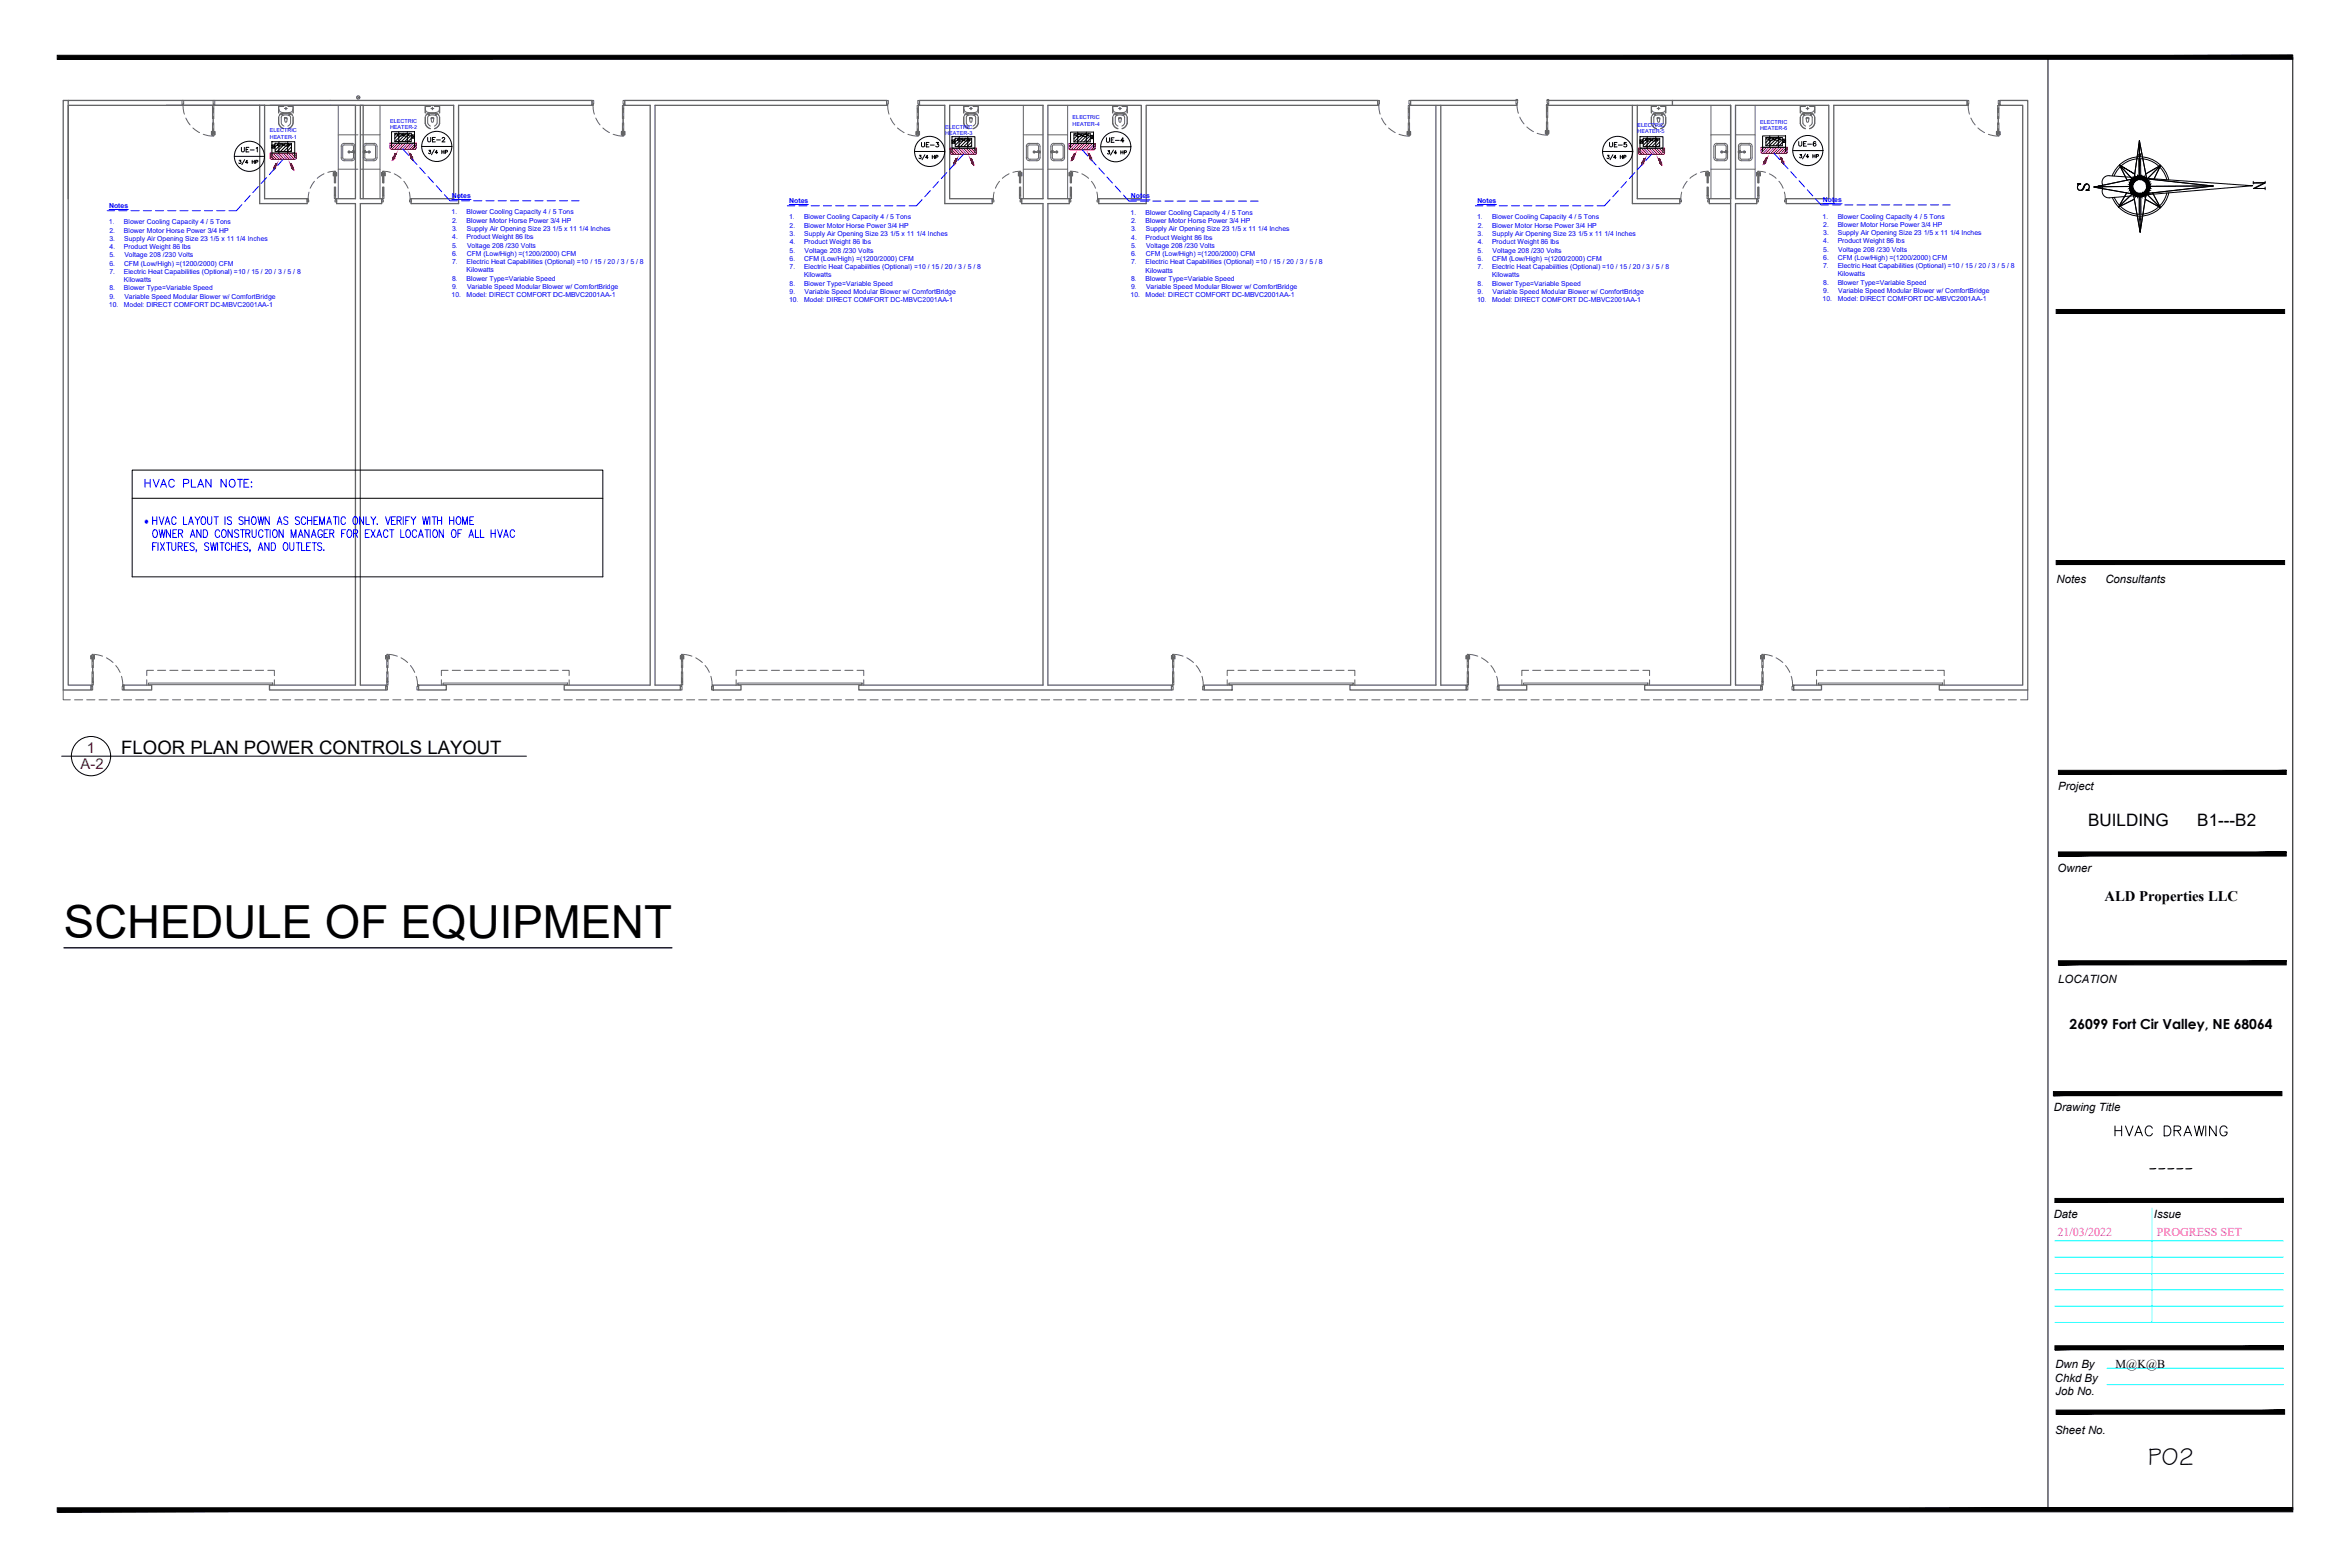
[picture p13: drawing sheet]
<svg xmlns="http://www.w3.org/2000/svg" width="914mm" height="610mm" viewBox="0 0 914 610" stroke-linecap="round" stroke-linejoin="round" font-family="sans-serif">
<defs><g id="words">
<text font-size="17.7" x="24.9" y="365">SCHEDULE OF EQUIPMENT</text>
<text font-size="9.7" x="835.7" y="570">P02</text>
<text font-size="9.5" x="836" y="456.6">-----</text>
<text font-size="7.5" x="822" y="443.1">HVAC DRAWING</text>
<text font-size="7.2" x="47.2" y="293.5">FLOOR PLAN POWER CONTROLS LAYOUT</text>
<text font-size="7.1" x="875.9" y="75.1">N</text>
<g font-size="6.7">
<text x="812.5" y="321.3">BUILDING</text>
<text x="855" y="321.3">B1---B2</text>
</g>
<text font-size="6.6" fill="#00f" x="55.4" y="190.9">HVAC PLAN NOTE:</text>
<g font-size="5.8" fill="#991b1e">
<text x="33.8" y="292.8">1</text>
<text x="31.3" y="299.2">A-2</text>
</g>
<g font-size="5.7">
<text x="807.5" y="75.1">S</text>
<text x="818.9" y="350.6">ALD Properties LLC</text>
</g>
<text font-size="5.4" x="805.3" y="400.2">26099 Fort Cir Valley, NE 68064</text>
<g font-size="4.9">
<text x="165.5" y="56.4">UE-2</text>
<text x="429.7" y="56.4">UE-4</text>
<text x="698.9" y="58.2">UE-6</text>
<text x="93.1" y="60.3">UE-1</text>
</g>
<g font-size="4.7" fill="#f0f">
<text x="800.5" y="480.8">21/03/2022</text>
<text x="839.2" y="480.7">PROGRESS SET</text>
</g>
<text font-size="4.7" x="823.2" y="532.2">M@K@B</text>
<text font-size="4.5" fill="#00f" x="56.2" y="204">·</text>
<g font-size="4.4">
<text x="357.7" y="58.2">UE-3</text>
<text x="625.5" y="58.2">UE-5</text>
<text x="800.2" y="226.9">Notes</text>
<text x="819.2" y="226.9">Consultants</text>
<text x="800.9" y="307.3">Project</text>
<text x="800.7" y="339">Owner</text>
<text x="800.9" y="382.5">LOCATION</text>
<text x="799.2" y="432.3">Drawing Title</text>
<text x="799.1" y="473.8">Date</text>
<text x="838.1" y="473.8">Issue</text>
<text x="799.8" y="532.1">Dwn By</text>
<text x="799.5" y="537.5">Chkd By</text>
<text x="799.8" y="542.8">Job No.</text>
<text x="799.6" y="557.9">Sheet No.</text>
</g>
<g font-size="2.7" fill="#00f">
<text x="175.8" y="77">Notes</text>
<text x="440.1" y="77.2">Notes</text>
<text x="42.5" y="80.9">Notes</text>
<text x="175.7" y="83.4">1.</text>
<text x="181.6" y="83.4">Blower Cooling Capacity 4 / 5 Tons</text>
<text x="307.1" y="79">Notes</text>
<text x="439.9" y="83.6">1.</text>
<text x="445.8" y="83.6">Blower Cooling Capacity 4 / 5 Tons</text>
<text x="574.8" y="79">Notes</text>
<text x="709.3" y="78.7">Notes</text>
<text x="42.4" y="87.3">1.</text>
<text x="48.2" y="87.3">Blower Cooling Capacity 4 / 5 Tons</text>
<text x="175.9" y="89.9">3.</text>
<text x="175.9" y="86.7">2.</text>
<text x="181.6" y="86.7">Blower Motor Horse Power 3/4 HP</text>
<text x="181.7" y="89.9">Supply Air Opening Size 23 1/5 x 11 1/4 Inches</text>
<text x="307" y="85.4">1.</text>
<text x="307.3" y="88.6">2.</text>
<text x="312.8" y="85.4">Blower Cooling Capacity 4 / 5 Tons</text>
<text x="312.8" y="88.6">Blower Motor Horse Power 3/4 HP</text>
<text x="440.1" y="86.8">2.</text>
<text x="445.8" y="86.8">Blower Motor Horse Power 3/4 HP</text>
<text x="574.8" y="85.4">1.</text>
<text x="575" y="88.6">2.</text>
<text x="580.6" y="85.4">Blower Cooling Capacity 4 / 5 Tons</text>
<text x="580.6" y="88.6">Blower Motor Horse Power 3/4 HP</text>
<text x="709.2" y="85.1">1.</text>
<text x="709.4" y="88.3">2.</text>
<text x="715.1" y="85.1">Blower Cooling Capacity 4 / 5 Tons</text>
<text x="715.1" y="88.3">Blower Motor Horse Power 3/4 HP</text>
<text x="42.5" y="93.7">3.</text>
<text x="42.6" y="90.5">2.</text>
<text x="48.2" y="90.5">Blower Motor Horse Power 3/4 HP</text>
<text x="48.3" y="93.7">Supply Air Opening Size 23 1/5 x 11 1/4 Inches</text>
<text x="176" y="93.1">4.</text>
<text x="181.6" y="93.1">Product Weight 86 lbs</text>
<text x="307.2" y="91.8">3.</text>
<text x="307.3" y="95">4.</text>
<text x="312.8" y="95">Product Weight 86 lbs</text>
<text x="312.9" y="91.8">Supply Air Opening Size 23 1/5 x 11 1/4 Inches</text>
<text x="440.1" y="90">3.</text>
<text x="440.2" y="93.2">4.</text>
<text x="445.8" y="93.2">Product Weight 86 lbs</text>
<text x="445.9" y="90">Supply Air Opening Size 23 1/5 x 11 1/4 Inches</text>
<text x="574.9" y="91.8">3.</text>
<text x="575" y="95">4.</text>
<text x="580.6" y="95">Product Weight 86 lbs</text>
<text x="580.6" y="91.8">Supply Air Opening Size 23 1/5 x 11 1/4 Inches</text>
<text x="709.4" y="91.5">3.</text>
<text x="709.5" y="94.7">4.</text>
<text x="715.1" y="94.7">Product Weight 86 lbs</text>
<text x="715.1" y="91.5">Supply Air Opening Size 23 1/5 x 11 1/4 Inches</text>
<text x="42.5" y="100.2">5.</text>
<text x="42.6" y="96.9">4.</text>
<text x="48.2" y="96.9">Product Weight 86 lbs</text>
<text x="48.4" y="100.2">Voltage 208 /230 Volts</text>
<text x="175.9" y="96.3">5.</text>
<text x="175.9" y="99.5">6.</text>
<text x="181.6" y="99.5">CFM (Low/High) =(1200/2000) CFM</text>
<text x="181.7" y="96.3">Voltage 208 /230 Volts</text>
<text x="307.2" y="98.3">5.</text>
<text x="307.2" y="101.5">6.</text>
<text x="312.9" y="101.5">CFM (Low/High) =(1200/2000) CFM</text>
<text x="313.1" y="98.3">Voltage 208 /230 Volts</text>
<text x="440.1" y="96.4">5.</text>
<text x="440.1" y="99.7">6.</text>
<text x="445.8" y="99.7">CFM (Low/High) =(1200/2000) CFM</text>
<text x="445.9" y="96.4">Voltage 208 /230 Volts</text>
<text x="574.9" y="98.3">5.</text>
<text x="574.9" y="101.5">6.</text>
<text x="580.6" y="101.5">CFM (Low/High) =(1200/2000) CFM</text>
<text x="580.8" y="98.3">Voltage 208 /230 Volts</text>
<text x="709.4" y="97.9">5.</text>
<text x="709.4" y="101.1">6.</text>
<text x="715.1" y="101.1">CFM (Low/High) =(1200/2000) CFM</text>
<text x="715.2" y="97.9">Voltage 208 /230 Volts</text>
<text x="42.5" y="106.6">7.</text>
<text x="42.6" y="103.4">6.</text>
<text x="48.2" y="106.6">Electric Heat Capabilities (Optional) =10 / 15 / 20 / 3 / 5 / 8</text>
<text x="48.3" y="103.4">CFM (Low/High) =(1200/2000) CFM</text>
<text x="175.9" y="102.7">7.</text>
<text x="181.6" y="102.7">Electric Heat Capabilities (Optional) =10 / 15 / 20 / 3 / 5 / 8</text>
<text x="181.6" y="105.9">Kilowatts</text>
<text x="307.2" y="104.7">7.</text>
<text x="312.8" y="104.7">Electric Heat Capabilities (Optional) =10 / 15 / 20 / 3 / 5 / 8</text>
<text x="312.8" y="107.9">Kilowatts</text>
<text x="440.1" y="102.9">7.</text>
<text x="445.8" y="102.9">Electric Heat Capabilities (Optional) =10 / 15 / 20 / 3 / 5 / 8</text>
<text x="445.8" y="106">Kilowatts</text>
<text x="574.9" y="104.7">7.</text>
<text x="580.6" y="104.7">Electric Heat Capabilities (Optional) =10 / 15 / 20 / 3 / 5 / 8</text>
<text x="580.6" y="107.9">Kilowatts</text>
<text x="709.4" y="104.4">7.</text>
<text x="715.1" y="104.4">Electric Heat Capabilities (Optional) =10 / 15 / 20 / 3 / 5 / 8</text>
<text x="715.1" y="107.5">Kilowatts</text>
<text x="42.5" y="113">8.</text>
<text x="48.2" y="109.8">Kilowatts</text>
<text x="48.2" y="113">Blower Type=Variable Speed</text>
<text x="175.9" y="112.4">9.</text>
<text x="175.9" y="109.1">8.</text>
<text x="181.6" y="109.1">Blower Type=Variable Speed</text>
<text x="181.7" y="112.4">Variable Speed Modular Blower w/ ComfortBridge</text>
<text x="307.2" y="111.1">8.</text>
<text x="312.8" y="111.1">Blower Type=Variable Speed</text>
<text x="440.1" y="109.3">8.</text>
<text x="440.1" y="112.5">9.</text>
<text x="445.8" y="109.3">Blower Type=Variable Speed</text>
<text x="445.9" y="112.5">Variable Speed Modular Blower w/ ComfortBridge</text>
<text x="574.9" y="111.1">8.</text>
<text x="580.6" y="111.1">Blower Type=Variable Speed</text>
<text x="709.4" y="110.7">8.</text>
<text x="709.4" y="114">9.</text>
<text x="715.1" y="110.7">Blower Type=Variable Speed</text>
<text x="715.2" y="114">Variable Speed Modular Blower w/ ComfortBridge</text>
<text x="42.4" y="119.4">10.</text>
<text x="42.5" y="116.2">9.</text>
<text x="48.2" y="119.4">Model: DIRECT COMFORT DC-MBVC2001AA-1</text>
<text x="48.4" y="116.2">Variable Speed Modular Blower w/ ComfortBridge</text>
<text x="175.7" y="115.6">10.</text>
<text x="181.6" y="115.6">Model: DIRECT COMFORT DC-MBVC2001AA-1</text>
<text x="307" y="117.5">10.</text>
<text x="307.2" y="114.3">9.</text>
<text x="312.8" y="117.5">Model: DIRECT COMFORT DC-MBVC2001AA-1</text>
<text x="313.1" y="114.3">Variable Speed Modular Blower w/ ComfortBridge</text>
<text x="439.9" y="115.7">10.</text>
<text x="445.8" y="115.7">Model: DIRECT COMFORT DC-MBVC2001AA-1</text>
<text x="574.8" y="117.5">10.</text>
<text x="574.9" y="114.3">9.</text>
<text x="580.6" y="117.5">Model: DIRECT COMFORT DC-MBVC2001AA-1</text>
<text x="580.8" y="114.3">Variable Speed Modular Blower w/ ComfortBridge</text>
<text x="709.2" y="117.2">10.</text>
<text x="715.1" y="117.2">Model: DIRECT COMFORT DC-MBVC2001AA-1</text>
</g>
<g font-size="2.1" fill="#00f">
<text x="151.8" y="47.7">ELECTRIC</text>
<text x="417.4" y="46.3">ELECTRIC</text>
<text x="104.9" y="51.5">ELECTRIC</text>
<text x="151.8" y="50.2">HEATER-2</text>
<text x="367.8" y="50">ELECTRIC</text>
<text x="367.8" y="52.6">HEATER-3</text>
<text x="417.4" y="48.9">HEATER-4</text>
<text x="637.1" y="49.4">ELECTRIC</text>
<text x="637.1" y="51.9">HEATER-5</text>
<text x="684.9" y="48.1">ELECTRIC</text>
<text x="684.9" y="50.7">HEATER-6</text>
<text x="104.9" y="54.1">HEATER-1</text>
</g>
</g></defs>
<!-- layer: 0 -->
<g fill="none" stroke="#000" stroke-width=".39">
<path d="M832.4 54.7l2.9 15.1M832.5 54.8l-2.2 15.1 2.1-15.2 .2 14.4-.1-14.3 2.8 15M814.8 72.8l16.6-3.5-16.6 3.5 16.5 2.9zM818.1 73.7a2.57 2.57 0 0 0 2.7 3.3l11.5-1 .1 7.4a10.8 10.8 0 0 1-9.7-6.6M818.2 72.3h-1.7l.1 .8 1.6-.1-.2 .8M820.7 68.3a2.73 2.73 0 0 0-2.5 4M820.7 68.4l11.6 .8-.1-7.5a10.8 10.8 0 0 0-9.6 6.8M821.9 76.8a11.5 11.5 0 0 0 10.5 7.3M827.5 75l-3.1 5.6 3.1-5.5M827.7 70.1l-3-5.9 5.5 5.9-5.5-5.9 3 5.9M829.1 72.5l-14.3 .2 14.4-.1M830.2 75l-5.8 5.6 6.1-3.1"/>
<path d="M830.2 74.9l-5.9 5.6 6.2-3M830.6 67.7l-5.9-3.5 6 3.5M832.2 61v-1.1h.7v1.1M832.2 61a11.5 11.5 0 0 0-10.3 7.4M832.9 61a11.5 11.5 0 0 1 11 8.9M834.2 69.5l27 2.9-26.6 3M835 70.1l5.7-5.8-2.7 5.6 2.7-5.6-5.7 5.8M835.1 75.2l-2.4 15.1-.1-14.4M835.1 75.3l-2.4 15v-14.3M837.6 75l3.1 5.8-5.8-5.7 5.8 5.7-5.9-3.2 5.9 3.2M837.6 75.1l3.1 5.7M840.7 64.3l-5.8 3.3"/>
<path d="M840.7 64.3l-5.8 3.4M843.1 69.9a10.8 10.8 0 0 0-10.2-8.2l.1 7.5 43.5 3.1-43.5 3.6 .1 7.5a10.9 10.9 0 0 0 10.1-8.4M843.9 75a11.5 11.5 0 0 1-10.8 9.1M861.2 72.3l-25.2 .2M832.4 84.1v1.4h.7v-1.4M832.7 90.3l-2.5-14.8 2.5 14.8M24 294.2h180.9"/>
<circle cx="35.4" cy="294.2" r="7.6"/>
</g>
<!-- layer: electrical -->
<g fill="none" stroke="#636466" stroke-width=".39">
<path d="M70.8 39.1h.7l-.3 1.9h-.4zM82.9 39.1h.7v1.9h-.4v-.5h-.3zM230.4 39.1h.6l-.2 1.9h-.4zM242.4 39.1h.7v1.9h-.4v-.5h-.3zM345 39.1h.7l-.3 1.9h-.4zM357.1 39.1h.7v1.9h-.4v-.5h-.3zM536.1 39.1h.6l-.2 1.9h-.4zM548.2 39.1h.7v1.9h-.4v-.5h-.3zM589.9 38.7h.6l-.2 1.9h-.4zM602 38.7h.6v1.9h-.4v-.5h-.2zM765.4 39.1h.7l-.3 1.9h-.4zM777.5 39.1h.7v1.9h-.4v-.5h-.3z"/>
<path d="M71.2 41l.6 3.4M72.3 45.9l1.7 2.7M75.1 49.8l2.5 1.8M79.1 52.2l3.4 .8M82.4 52.4h.3M82.7 51.7h.5v1.3h-.5zM82.7 41h.5v1.3h-.5zM82.7 52.2l-.4 .3v-1.4l.1 1.4M82.7 42.3v3.9M82.7 47.8v3.9M82.8 51.7h.3M82.8 42.3h.3"/>
<path d="M82.9 42.1v1.7M82.9 45.4v3.2M82.9 50.2v1.6M83.2 52.2l.5 .3v-1.4l-.2 1.1M83.2 52.4h.3M83.2 42.3v3.9M83.2 47.8v3.9M83.5 52.2v.3M108.4 45.5l.1 3.1 .7 .8 1.2 .7M108.5 45.6l.2 2.9 .6 .9 1.1 .6M108.8 44.9l.3-.7 .5-.1h3.4l.7 .8M109.5 44.6h.7"/>
<path d="M109.9 44.4v.5M110.4 41.3l-2 .1v2.5M110.4 41.4l-1.9 .1v2.5M110.5 49.1l-1.1-1.2v-2.3a2.22 2.22 0 0 1 3.7 .1v2.2l-1.1 1.2M110.7 45.9l.5-.2 .6 .2-.4 1.6-.5-.2zM110.7 42.2h1.1M110.7 46.3l.5-.3 .5 .3M111.3 41.7v1M112.1 41.3l2 .1v2.5M112.1 41.4l1.9 .1v2.5M112.3 44.6h.7M112.6 44.4v.5"/>
<path d="M114 45.6l-.2 2.9-.6 .9-1.2 .6M114 42.4a1.31 1.31 0 0 1-1.2 1.3h-3.3l-.7-.4-.3-.8M114 45.3l-.6-.8-.7-.2h-3l-.6 .3-.6 .8M114.1 45.5l-.2 3.1-.6 .8-1.3 .7M165.4 45.5l.2 3.1 .6 .8 1.3 .7M165.5 45.6l.2 2.9 .6 .9 1.2 .6M165.5 42.4a1.23 1.23 0 0 0 1.2 1.3h3.3l.6-.4 .4-.8M165.5 45.3l.4-.6 .9-.4h3l.8 .4 .4 .7M165.8 44.9l.7-.8h3.3l.5 .1 .4 .7M166.5 44.6h.7M166.9 44.4v.5M167.5 41.3l-2.1 .1v2.5"/>
<path d="M167.5 41.4l-2 .1v2.5M167.5 49.1l-1.1-1.2v-2.2a2.26 2.26 0 0 1 3.7-.1v2.3l-1.1 1.2M167.7 42.2h1.1M167.7 45.9l.6-.2 .5 .2-.4 1.6-.5-.2zM168.2 41.7v1M168.8 46.3l-.5-.3-.5 .3M169 41.3l2.1 .1v2.5M169 41.4l2 .1v2.5M169.3 44.6h.7M169.6 44.4v.5M171 45.6l-.2 2.9-.6 .9-1.2 .6M171.1 45.5l-.2 3.1-.6 .8-1.3 .7"/>
<path d="M230.8 41l.5 3.4M231.8 45.9l1.7 2.7M234.6 49.8l2.6 1.8M238.6 52.2l3.4 .8M241.9 52.4h.3M242.2 51.7h.5v1.3h-.5zM242.2 41h.5v1.3h-.5zM242.2 52.2l-.4 .3v-1.4l.1 1.4M242.2 42.3v3.9M242.2 47.8v3.9M242.3 42.3l.1 .1M242.4 51.6l-.1 .1"/>
<path d="M242.4 42.1v1.7M242.4 45.4v3.2M242.4 50.2v1.6M242.5 51.6l.1 .1M242.5 42.1v1.7M242.5 45.4v3.2M242.5 50.2v1.6M242.6 42.3l-.1 .1M242.7 52.2l.5 .3v-1.4l-.2 1.4M242.7 52.4h.3M242.7 42.3v3.9M242.7 47.8v3.9"/>
<path d="M345.4 41l.5 3.4M346.5 45.9l1.6 2.7M349.2 49.8l2.6 1.8M353.3 52.2l3.4 .8M356.5 52.2l-.1-1.1v1.4l.5-.3M356.6 52.2l-.1 .3M356.6 52.4h.3M356.9 51.7h.5v1.3h-.5zM356.9 47.8l.2 3.8M356.9 41h.5v1.3h-.5zM357.1 42.4l-.2 3.8M357.1 42.1v1.7"/>
<path d="M357.1 45.4v3.2M357.1 50.2v1.6M357.2 51.6l.1 .1M357.2 42.1v1.7M357.2 45.4v3.2M357.2 50.2v1.6M357.3 42.3l-.1 .1M357.4 52.2l.4 .3v-1.4l-.1 1.4M357.4 52.4h.3M357.4 42.3v3.9M357.4 47.8v3.9M374.9 45.5l.3 3.1 .6 .8 1.3 .7"/>
<path d="M375.1 45.6l.1 2.9 .7 .9 1.2 .6M375.3 44.9l.4-.7 .5-.1h3.4l.7 .8M376 44.6h.7M376.4 44.4v.5M377 41.3l-2.1 .1v2.5M377 41.4l-1.9 .1v2.5M377.1 49.1l-1.1-1.2v-2.3a2.22 2.22 0 0 1 3.6 .1v2.2l-1 1.2M377.2 45.9l.6-.2 .6 .2-.4 1.6-.6-.2zM377.2 42.2h1.2M377.3 46.3l.5-.3 .5 .3M377.8 41.7v1M378.6 41.3l2.1 .1v2.5"/>
<path d="M378.6 41.4l2 .1v2.5M378.9 44.6h.7M379.1 44.5l.3 .1-.2 .2zM379.2 44.4v.5M380.6 45.6l-.2 2.9-.6 .9-1.2 .6M380.6 42.4a1.31 1.31 0 0 1-1.2 1.3h-3.4l-.6-.4-.3-.8M380.6 45.3l-.7-.8-.6-.2h-3l-.7 .3-.5 .8M380.7 45.5l-.2 3.1-.6 .8-1.3 .7M432.9 45.5l.2 3.1 .6 .8 1.3 .7M433 45.6l.2 2.9 .6 .9 1.2 .6M433 42.4a1.31 1.31 0 0 0 1.2 1.3h3.4l.6-.4 .3-.8M433 45.3l.7-.8 .6-.2h3l.7 .3 .5 .8"/>
<path d="M433.3 44.9l.7-.8h3.4l.5 .1 .4 .7M434 44.6h.7M434.4 44.4v.5M435 41.3l-2.1 .1v2.5M435 41.4l-2 .1v2.5M435 49.1l-1-1.2v-2.2a2.22 2.22 0 0 1 3.6-.1v2.3l-1.1 1.2M435.2 45.9l.6-.2 .6 .2-.5 1.6-.5-.2zM435.2 42.2h1.2M435.8 41.7v1M436.3 46.3l-.5-.3-.5 .3M436.6 41.3l2.1 .1v2.5M436.6 41.4l1.9 .1v2.5"/>
<path d="M436.9 44.6h.6M437.2 44.4v.5M438.5 45.6l-.1 2.9-.7 .9-1.1 .6M438.7 45.5l-.3 3.1-.6 .8-1.2 .7M536.5 41l.5 3.4M537.6 45.9l1.6 2.7M540.3 49.8l2.6 1.8M544.4 52.2l3.4 .8M547.7 52.4h.3M548 51.7h.5v1.3h-.5zM548 41h.5v1.3h-.5zM548 52.2l-.5 .3v-1.4l.1 1.4"/>
<path d="M548 42.3v3.9M548 47.8v3.9M548.1 42.3l.1 .1M548.2 51.6l-.1 .1M548.2 42.1v1.7M548.2 45.4v3.2M548.2 50.2v1.6M548.3 51.6v.1M548.3 42.1v1.7M548.3 45.4v3.2M548.3 50.2v1.6M548.3 42.3v.1"/>
<path d="M548.5 52.2l.4 .3v-1.4l-.1 1.4M548.5 52.4h.3M548.5 42.3v3.9M548.5 47.8v3.9M590.3 40.6l.5 3.5M591.4 45.6l1.6 2.6M594.1 49.4l2.6 1.8M598.1 51.9l3.4 .7M601.4 52h.3M601.7 51.3h.5v1.3h-.5zM601.7 40.6h.5v1.3h-.5zM601.7 51.9l-.4 .2v-1.4l.1 1.4"/>
<path d="M601.7 41.9v3.9M601.7 47.4v3.9M601.9 41.9v.1M601.9 51.2v.1M601.9 41.8v1.6M601.9 45v3.2M601.9 49.8v1.6M602 51.2l.1 .1M602 41.8v1.6M602 45v3.2M602 49.8v1.6M602.1 41.9l-.1 .1"/>
<path d="M602.2 51.9l.5 .2v-1.4l-.2 1.4M602.2 41.9v3.9M602.2 47.4v3.9M602.2 52h.3M642.5 45.5l.2 3.1 .6 .8 1.3 .7M642.6 45.6l.2 2.9 .6 .9 1.2 .6M642.9 44.9l.4-.7 .5-.1h3.3l.7 .8M643.6 44.6h.7M644 44.4v.5M644.6 41.3l-2.1 .1v2.5M644.6 41.4l-2 .1v2.5M644.6 49.1l-1.1-1.2v-2.3a2.26 2.26 0 0 1 3.7 .1v2.2l-1.1 1.2"/>
<path d="M644.8 45.9l.5-.2 .6 .2-.4 1.6-.5-.1zM644.8 42.2h1.1M644.8 46.3l.5-.3 .5 .3M645.4 41.7v1M646.1 41.3l2.1 .1v2.5M646.1 41.4l2 .1v2.5M646.4 44.6h.7M646.7 44.4v.5M648.1 45.6l-.2 2.9-.6 .9-1.2 .6M648.1 42.4a1.23 1.23 0 0 1-1.2 1.3h-3.3l-.6-.4-.4-.8M648.1 45.3l-.4-.6-.8-.4h-3.1l-.8 .4-.4 .7M648.2 45.5l-.2 3.1-.6 .8-1.3 .7"/>
<path d="M700.4 45.5l.2 3.1 .7 .8 1.2 .7M700.6 45.6l.1 2.9 .7 .9 1.1 .6M700.6 42.4a1.31 1.31 0 0 0 1.2 1.3h3.3l1-1.2M700.6 45.3l1.2-1h3l.7 .3 .6 .8M700.8 44.9l.8-.8h3.3l.7 .3 .2 .5M701.5 44.6h.7M701.9 44.4v.5M702.5 41.3l-2.1 .1v2.5M702.5 41.4l-1.9 .1v2.5M702.6 49.1l-1.1-1.2v-2.2a2.22 2.22 0 0 1 3.6-.1v2.3l-1 1.2M702.8 45.9l.5-.2 .6 .2-.4 1.6-.6-.2zM702.8 42.2h1.1"/>
<path d="M703.3 41.7v1M703.8 46.3l-.5-.3-.5 .3M704.1 41.3l2.1 .1v2.5M704.1 41.4l2 .1v2.5M704.4 44.6h.7M704.7 44.4v.5M706.1 45.6l-.2 2.9-.6 .9-1.2 .6M706.2 45.5l-.2 3.1-.6 .8-1.3 .7M765.8 41l.5 3.4M766.9 45.9l1.7 2.7M769.6 49.8l2.6 1.8M773.7 52.2l3.3 .8"/>
<path d="M777 52.4h.3M777.3 51.7h.5v1.3h-.5zM777.3 41h.5v1.3h-.5zM777.3 52.2l-.5 .3v-1.4l.1 1.4M777.3 42.3v3.9M777.3 47.8v3.9M777.4 51.7h.3M777.4 42.3h.3M777.5 42.1v1.7M777.5 45.4v3.2M777.5 50.2v1.6M777.8 52.2l.4 .3v-1.4l-.1 1.4"/>
<path d="M777.8 42.3v3.9M777.8 47.8v3.9M777.8 52.4h.3M119.5 77.3h.4v.5h.2v.8h-.6zM120.2 74.8l-.3 2.4M122.3 70.5l-1.6 2.7M126.1 67.6l-2.7 1.8M129.8 67.1l-.1 1.4v-1.4l.4 .2M129.8 67.2h.3M130 66.6l-2.4 .5M130.1 66.6h.5v1.3h-.5zM130.1 76h.5v1.3h-.5z"/>
<path d="M130.1 67.9v3.3M130.1 72.8v3.2M130.2 67.9h.3M130.2 76h.3M130.3 67.7v3.5M130.3 72.8v3.4M130.6 77.3h.4v1.3h-.7zM130.6 67.2h.3M130.6 67.9v3.3M130.6 72.8v3.2M130.9 67.1l.1 1.4v-1.4l-.4 .2M148.5 77.3h.4l.2 1.3h-.6z"/>
<path d="M148.6 67.1l-.1 1.4v-1.4l.4 .2M148.6 67.2h.3M148.9 66.6h.5v1.3h-.5zM148.9 76h.5v1.3h-.5zM148.9 67.9v3.3M148.9 72.8v3.2M149 67.9l.1 .1M149.1 75.9l-.1 .1M149.1 67.7v3.5M149.1 72.8v3.4M149.2 75.9l.1 .1M149.2 67.7v3.5"/>
<path d="M149.2 72.8v3.4M149.3 67.9l-.1 .1M149.4 67.2h.3M149.4 67.9v3.3M149.4 72.8v3.2M149.5 66.6l2.4 .5M149.7 67.1l.1 1.4v-1.4l-.4 .2M153.4 67.6l2.6 1.8M157.1 70.5l1.7 2.7M159.3 74.7l.3 2.5M159.6 77.3h.4v1.3h-.7zM386.1 77.3h.4v.5h.3v.8h-.7z"/>
<path d="M386.8 74.8l-.3 2.4M388.9 70.5l-1.6 2.7M392.6 67.6l-2.6 1.8M396.4 67.1l-.2 1.4v-1.4l.5 .2M396.4 67.2h.3M396.5 66.6l-2.4 .5M396.7 66.6h.5v1.3h-.5zM396.7 76h.5v1.3h-.5zM396.7 67.9v3.3M396.7 72.8v3.2M396.8 67.9l.1 .1M396.9 75.9l-.1 .1"/>
<path d="M396.9 67.7v3.5M396.9 72.8v3.4M397 75.9l.1 .1M397 67.7v3.5M397 72.8v3.4M397.1 67.9l-.1 .1M397.2 77.3h.4v1.3h-.7zM397.2 67.2h.3M397.2 67.9v3.3M397.2 72.8v3.2M397.5 67.1l.1 1.4v-1.4l-.4 .2M416.1 77.3h.3v.5h.3v.8h-.6z"/>
<path d="M416.1 67.3l-.1 1.2v-1.4l.4 .2M416.1 67.1v.2M416.1 67.2h.3M416.4 66.6h.5v1.3h-.5zM416.4 76h.5v1.3h-.5zM416.4 67.9v3.3M416.4 72.8v3.2M416.5 67.9l.1 .1M416.6 75.9l-.1 .1M416.6 67.7v3.5M416.6 72.8v3.4M416.7 75.9l.1 .1"/>
<path d="M416.7 67.7v3.5M416.7 72.8v3.4M416.8 67.9l-.1 .1M416.9 67.9v3.3M416.9 72.8v3.2M416.9 67.2h.3M417.1 66.6l2.4 .5M417.2 67.1l.2 1.4v-1.4l-.5 .2M421 67.6l2.6 1.8M424.7 70.5l1.6 2.7M426.8 74.7l.3 2.5M427.1 77.3h.4v1.3h-.7z"/>
<path d="M653.6 77.3h.4v.5h.3v.8h-.7zM654.3 74.8l-.3 2.4M656.5 70.5l-1.7 2.7M660.2 67.6l-2.6 1.8M663.9 67.1l-.1 1.4v-1.4l.4 .2M663.9 67.2h.3M664.1 66.6l-2.4 .5M664.2 66.6h.5v1.3h-.5zM664.2 76h.5v1.3h-.5zM664.2 67.9v3.3M664.2 72.8v3.2M664.3 67.9l.1 .1"/>
<path d="M664.4 75.9l-.1 .1M664.4 67.7v3.5M664.4 72.8v3.4M664.5 75.9l.1 .1M664.5 67.7v3.5M664.5 72.8v3.4M664.6 67.9l-.1 .1M664.7 77.3h.4v1.3h-.6zM664.7 67.2h.3M664.7 67.9v3.3M664.7 72.8v3.2M665 67.1l.1 1.4v-1.4l-.4 .2"/>
<path d="M683.6 77.3h.3v.5h.3v.8h-.6zM683.6 67.1l-.1 1.4v-1.4l.4 .2M683.7 67.2h.2M683.9 66.6h.5v1.3h-.5zM683.9 76h.5v1.3h-.5zM683.9 67.9v3.3M683.9 72.8v3.2M684.1 67.9l.1 .1M684.2 75.9l-.1 .1M684.2 67.7v3.5M684.2 72.8v3.4M684.2 75.9l.2 .1"/>
<path d="M684.4 67.9l-.2 .1M684.4 67.3l.5-.2v1.4l-.1-1.2M684.4 67.2h.3M684.4 67.9v3.3M684.4 72.8v3.2M684.6 66.6l2.4 .5M684.8 67.1l-.1 .2M688.5 67.6l2.6 1.8M692.2 70.5l1.6 2.7M694.3 74.7l.3 2.5M694.6 77.3h.4v1.3h-.6zM35.8 254.6h.5v1.2h-.5z"/>
<path d="M35.8 255.1l-.3-.1-.1 1.4v-1.4l.4 .3M35.8 255.8v3.9M35.9 255.8l.1 .1M36 255.7v1.6M36 259v3.1M36.1 255.9l.2 3.8M36.1 255.7v1.6M36.1 259v3.1M36.3 255.3l.4-.3v1.4v-1.1M36.3 255.1h.3M36.6 254.6l3.3 .7M36.7 255l-.1 .3"/>
<path d="M41.4 255.9l2.6 1.8M45 258.9l1.7 2.7M150.5 254.6h.5v1.2h-.5zM150.5 255.1l-.3-.1-.2 1.4v-1.3l.5 .2M150.5 255.8v3.9M150.6 255.8l.1 .1M150.7 255.7v1.6M150.7 259v3.1M150.9 255.8l-.2 .1M151 255.1l.3-.1 .1 1.4v-1.4l-.4 .3M151 255.8v3.9M151.2 254.6l3.4 .7"/>
<path d="M156 255.9l2.6 1.8M159.7 258.9l1.7 2.7M265.1 254.6h.5v1.2h-.5zM265.1 255.1l-.3-.1-.1 1.4v-1.4l.4 .3M265.1 255.8v3.9M265.3 255.8v.1M265.3 255.7v1.6M265.3 259v3.1M265.4 255.7v1.6M265.4 259v3.1M265.5 255.8l-.1 .1M265.6 255.1l.4-.1 .1 1.4v-1.4l-.5 .3"/>
<path d="M265.6 255.8v3.9M265.9 254.6l3.3 .7M270.7 255.9l2.6 1.8M274.4 258.9l1.6 2.7M456.2 254.6h.5v1.2h-.5zM456.2 255.1l-.3-.1-.1 1.4v-1.4l.4 .3M456.2 255.8v3.9M456.4 255.8v.1M456.4 255.7v1.6M456.4 259v3.1M456.5 255.7v1.6M456.5 259v3.1"/>
<path d="M456.6 255.8l-.1 .1M456.7 255.3l.5-.3v1.4l-.1-1.1M456.7 255.1h.3M456.7 255.8v3.9M456.9 254.6l3.4 .7M457.1 255l-.1 .3M461.8 255.9l2.6 1.8M465.5 258.9l1.6 2.7M570.6 255.3l-.2 1.1v-1.4l.5 .3M570.6 255v.3M570.6 255.1h.3M570.9 254.6h.5v1.2h-.5z"/>
<path d="M570.9 255.8v3.9M571 255.8l.1 .1M571.1 255.7v1.6M571.1 259v3.1M571.2 255.7v1.6M571.2 259v3.1M571.3 255.8l-.1 .1M571.4 255.1l.3-.1 .1 1.4v-1.4l-.4 .3M571.4 255.8v3.9M571.6 254.6l3.4 .7M576.5 255.9l2.5 1.8M580.1 258.9l1.7 2.7"/>
<path d="M685.5 254.6h.6v1.2h-.6zM685.5 255.1l-.3-.1-.1 1.4v-1.4l.4 .3M685.5 255.8v3.9M685.7 255.8h.2M685.8 255.7v1.6M685.8 259v3.1M686.1 255.1l.3-.1 .1 1.4v-1.4l-.4 .3M686.1 255.8v3.9M686.3 254.6l3.4 .7M691.1 255.9l2.6 1.8M694.8 258.9l1.6 2.7M35.4 266.5h.4v.5h.3v1.4h-.7z"/>
<path d="M35.8 265.2h.5v1.3h-.5zM35.8 261.3v3.9M36 265.1l-.1 .1M36 263.7v1.6M36.1 263.7v1.6M36.3 261.3l-.2 3.8M47.3 263.1l.5 3.4M47.8 266.5h.4v1.9h-.7zM150.1 266.5h.4v.5h.2v1.4h-.6zM150.5 265.2h.5v1.3h-.5zM150.5 261.3v3.9M150.7 265.1l-.1 .1"/>
<path d="M150.7 263.7v1.6M150.7 265.1l.2 .1M151 261.3v3.9M161.9 263.1l.6 3.4M162.5 266.5h.4v1.9h-.7zM264.8 266.5h.3v.5h.3v1.4h-.6zM265.1 265.2h.5v1.3h-.5zM265.1 261.3v3.9M265.3 265.1v.1M265.3 263.7v1.6M265.4 263.7v1.6M265.5 265.2h.1"/>
<path d="M265.6 261.3v3.9M276.6 263.1l.5 3.4M277.1 266.5h.4v1.9h-.6zM455.8 266.5h.4v.5h.3v1.4h-.7zM456.2 265.2h.5v1.3h-.5zM456.2 261.3v3.9M456.4 265.1v.1M456.4 263.7v1.6M456.5 265.1l.1 .1M456.5 263.7v1.6M456.7 261.3v3.9M467.7 263.1l.5 3.4"/>
<path d="M468.2 266.5h.4v1.9h-.6zM570.5 266.5h.4v.5h.3v1.4h-.7zM570.9 265.2h.5v1.3h-.5zM570.9 261.3v3.9M571.1 265.1l-.1 .1M571.1 263.7v1.6M571.2 265.1l.1 .1M571.2 263.7v1.6M571.4 261.3v3.9M582.3 263.1l.5 3.4M582.8 266.5h.4v1.9h-.6zM685.2 266.5h.3v.5h.3v1.4h-.6z"/>
<path d="M685.5 265.2h.6v1.3h-.6zM685.5 261.3v3.9M685.7 265.2h.2M685.8 263.7v1.6M686.1 261.3v3.9M697 263.1l.5 3.4M697.5 266.5h.4v1.9h-.6z"/>
<circle cx="109.9" cy="44.6" r=".15"/>
<circle cx="111.2" cy="42.2" r=".23"/>
<circle cx="112.6" cy="44.6" r=".15"/>
<circle cx="166.9" cy="44.6" r=".15"/>
<circle cx="168.3" cy="42.2" r=".22"/>
<circle cx="169.6" cy="44.6" r=".16"/>
<circle cx="376.4" cy="44.6" r=".16"/>
<circle cx="377.8" cy="42.2" r=".23"/>
<circle cx="434.4" cy="44.6" r=".16"/>
<circle cx="435.8" cy="42.2" r=".23"/>
<circle cx="437.2" cy="44.6" r=".16"/>
<circle cx="643.9" cy="44.6" r=".15"/>
<circle cx="645.4" cy="42.2" r=".23"/>
<circle cx="646.7" cy="44.6" r=".15"/>
<circle cx="701.9" cy="44.6" r=".15"/>
<circle cx="703.3" cy="42.2" r=".23"/>
<circle cx="704.7" cy="44.6" r=".15"/>
</g>
<!-- layer: Furn -->
<g fill="none" stroke="#636466" stroke-width=".39">
<path d="M131.6 52.5h7.7M131.6 41v36.3M133.9 55.8l-.7 .2-.4 .5v4.9l.4 .9 .7 .2 3.7-.2 .4-.6 .1-2.3M133.9 56.3l-.5 .6v4.8l.5 .2h3l.6-.5M133.9 55.8h3M133.9 56.4h3M136.7 59.3h.8M136.7 59h.8M136.7 59v.3M136.9 55.8l.7 .2 .4 .5 .1 2.4M136.9 56.3l.6 .6M137.5 56.9v1.8"/>
<path d="M137.5 59.4v2M137.6 58.8a.4 .4 0 0 1 .6 .3 .4 .4 0 0 1-.5 .4 .4 .4 0 0 1-.2-.7M137.7 58.9l-.3-.4 .2 .5M140.2 52.5h7.7M141.4 56.9v2M141.4 59.4v2M141.8 58.9l.3-.4-.2 .5M141.9 58.8a.4 .4 0 0 0-.6 .3 .4 .4 0 0 0 .5 .4 .4 .4 0 0 0 .2-.7M142 59.3h.8M142 59h.8M142.5 55.8l-.7 .2-.4 .9M142.5 56.3l-.6 .6v1.8"/>
<path d="M142.5 55.8h3M142.5 56.4h3M142.8 59v.3M145.5 55.8l.7 .2 .5 .9-.2 5.1-1 .5h-3l-.7-.2-.4-.9M145.5 56.3l.6 .6v4.5l-.3 .5h-3.6l-.3-.5v-2M147.9 41v36.3M398.2 52.5h7.6M398.2 41v36.3M399.4 56.9v4.5M400.5 56.3l-.6 .6v4.5l.3 .5h3.6l.3-.5v-2M400.5 55.8l-.7 .2-.5 .9M400.5 55.8h3"/>
<path d="M400.5 56.4h3M403.2 59v.3M403.3 59.3h.7M403.3 59h.7M403.5 55.8l.7 .2 .4 .5 .1 2.4M403.5 56.3l.6 .6v1.8M404.2 58.8a.4 .4 0 0 1 .6 .3 .4 .4 0 0 1-.5 .4 .4 .4 0 0 1-.2-.7M404.3 58.9l-.4-.4 .3 .5M404.7 59.4l-.1 2.3-.7 .8h-3.8l-.5-.5-.3-.6M407.8 52.5h7.6M408.9 59.4l.1 2.3 .4 .6 .7 .2M409.3 58.9l.4-.3-.3 .4"/>
<path d="M409.4 58.8a.4 .4 0 0 0-.6 .3 .4 .4 0 0 0 .5 .4 .4 .4 0 0 0 .2-.7M409.5 59.4v2l.6 .5M409.6 59.3h.7M409.6 59h.7M410.1 55.8l-.7 .2-.4 .5-.1 2.4M410.1 56.3l-.6 .6v1.8M410.1 55.8h3M410.1 56.4h3M410.3 59v.3M413.1 55.8l.9 .4 .2 .7v4.8l-.4 .6-.7 .2M413.1 56.3l.5 .6M413.7 56.9v4.5"/>
<path d="M415.4 41v36.3M665.7 52.5h7.7M665.7 41v36.3M668 55.8l-.9 .4-.2 .7v4.8l.5 .6 .6 .2M668 56.3l-.5 .6v4.5l.5 .5M668.1 55.8h3M668.1 56.4h3M670.8 59.3h.8M670.8 59h.8M670.8 59v.3M671 55.8l.7 .2 .5 .5v2.4M671 56.3l.6 .6"/>
<path d="M671.7 56.9v1.8M671.7 59.4v2M671.7 58.8a.4 .4 0 0 1 .6 .3 .4 .4 0 0 1-.5 .4 .4 .4 0 0 1-.2-.7M671.8 58.9l-.3-.4 .2 .5M672.2 59.4v2.3l-.5 .6-.7 .2M675.3 52.5h7.6M676.4 56.9v2M676.4 59.4v2M676.8 58.9l.4-.4-.2 .5M676.9 58.8a.4 .4 0 0 0-.6 .3 .4 .4 0 0 0 .6 .4 .4 .4 0 0 0 .1-.7M677 56.9v1.8M677 59.4v2"/>
<path d="M677.1 59.3h.8M677.1 59h.8M677.6 55.8l-.7 .2-.5 .9M677.6 56.3l-.6 .6M677.6 55.8h3M677.6 56.4h3M677.9 59v.3M680.6 55.8l.7 .2 .4 .5v5.2l-.7 .8h-3.4M680.6 56.3l.6 .6-.1 4.8-.5 .2h-3M682.9 41v36.3M131.6 65.8h7.7M140.2 65.8h7.7"/>
<path d="M398.2 65.8h7.6M407.8 65.8h7.6M410.1 62.5h3M410.1 61.9h3M413.6 61.4l-.5 .5M665.7 65.8h7.7M668.1 62.5h3M668.1 61.9h3M671.6 61.4l-.6 .5M675.3 65.8h7.6M676.4 61.4l.2 .6 1 .5M677 61.4l.6 .5"/>
<circle cx="135.8" cy="59.1" r=".4"/>
<circle cx="135.8" cy="59.1" r=".28"/>
<circle cx="137.8" cy="59.1" r=".23"/>
<circle cx="141.7" cy="59.1" r=".23"/>
<circle cx="143.6" cy="59.1" r=".4"/>
<circle cx="143.6" cy="59.1" r=".28"/>
<circle cx="402.4" cy="59.1" r=".4"/>
<circle cx="402.4" cy="59.1" r=".28"/>
<circle cx="404.4" cy="59.1" r=".23"/>
<circle cx="409.2" cy="59.1" r=".23"/>
<circle cx="411.2" cy="59.1" r=".4"/>
<circle cx="411.2" cy="59.1" r=".28"/>
<circle cx="669.9" cy="59.1" r=".4"/>
<circle cx="669.9" cy="59.1" r=".28"/>
<circle cx="671.9" cy="59.1" r=".23"/>
<circle cx="676.7" cy="59.1" r=".23"/>
<circle cx="678.7" cy="59.1" r=".4"/>
<circle cx="678.7" cy="59.1" r=".28"/>
</g>
<!-- layer: walls -->
<g fill="none" stroke="#636466" stroke-width=".51">
<path d="M26.5 39.1v227.4h8.9v1.9h-10.8v-229.3h205.8v1.9h-52v38.2h-18.4v-1.9h16.5v-36.3h-36.3v36.3h8.3v1.9h-8.3v187.3h9.9v1.9h-45.2v-1.9h33.4v-187.3h-7.3v-1.9h7.3v-36.3h-73.6M243.1 39.1h101.9v1.9h-90.1v225.5h9.9v1.9h-45.3v-1.9h33.5v-225.5h-9.9zM357.8 39.1h178.3v1.9h-90.1v38.2h-18.5v-1.9h16.6v-36.3h-36.3v36.3h8.3v1.9h-8.3v187.3h48v1.9h-121.6v-1.9h71.6v-187.3h-8.2v-1.9h8.2v-36.3h-36.3v36.3h16.6v1.9h-18.5v-38.2h-9.8zM590.5 39.1h-41.6v1.9h41.4M602 39.1h48.7v1.9M650.7 39.1h114.7v1.9h-51.9v38.2h-18.5v-1.9h16.6v-36.3h-36.3v36.3h8.3v1.9h-8.3v187.3h9.9v1.9h-45.2v-1.9h33.4v-225.5h-71.7M778.2 39.1h10.8v229.3h-34.4v-1.9h32.5v-225.5h-8.9zM101 41v38.2h18.5v-1.9h-16.5v-36.3M103.1 41h-76.6v36.3M105 41h36.3v36.3M558.7 41v225.5h-33.4v1.9h45.2v-1.9h-9.9v-225.5M635.2 41v38.2h18.4v-1.9h-16.5v-36.3"/>
<path d="M673.4 77.3h-8.3v1.9h8.3M48.2 266.5h10.8v1.9h-10.8zM162.9 266.5h10.8v1.9h-10.8zM277.5 266.5h10.8v1.9h-10.8zM468.6 266.5h10.8v1.9h-10.8zM583.2 266.5h10.9v1.9h-10.9zM697.9 266.5h10.8v1.9h-10.8z"/>
</g>
<!-- layer: $0$0111-TYPE 2-GROUND FLOOR XREF$0$HIDDEN -->
<g fill="none" stroke="#636466" stroke-width=".39">
<path d="M24.6 268.4v3.8h2.8M29 272.2h3.2M33.7 272.2h3.2M38.5 272.2h3.2M43.3 272.2h3.1M48 272.2h3.2M52.8 272.2h3.2M57.1 264.5v2M57.6 272.2h3.1M59.7 260.8h-2.6v2M61.3 260.8h3.2M62.3 272.2h3.2"/>
<path d="M66.1 260.8h3.2M67.1 272.2h3.2M70.8 260.8h3.2M71.8 272.2h3.2M75.6 260.8h3.2M76.6 272.2h3.2M80.3 260.8h3.2M81.4 272.2h3.1M85.1 260.8h3.2M86.1 272.2h3.2M89.9 260.8h3.1M90.9 272.2h3.2"/>
<path d="M94.7 260.8h3.1M95.7 272.2h3.1M99.4 260.8h3.2M100.4 272.2h3.2M104.2 260.8h2.6v2M105.2 272.2h3.2M106.8 264.5v2M109.9 272.2h3.2M114.7 272.2h3.2M119.5 272.2h3.1M124.2 272.2h3.2M129 272.2h3.2"/>
<path d="M133.8 272.2h3.1M138.5 272.2h3.2M143.3 272.2h3.2M148 272.2h3.2M152.8 272.2h3.2M157.6 272.2h3.1M162.3 272.2h3.2M167.1 272.2h3.2M171.7 264.5v2M171.9 272.2h3.1M174.4 260.8h-2.7v2M176 260.8h3.2"/>
<path d="M176.6 272.2h3.2M180.7 260.8h3.2M181.4 272.2h3.2M185.5 260.8h3.2M186.1 272.2h3.2M190.2 260.8h3.2M190.9 272.2h3.2M195 260.8h3.2M195.7 272.2h3.1M199.8 260.8h3.1M200.4 272.2h3.2M204.6 260.8h3.1"/>
<path d="M205.2 272.2h3.2M209.3 260.8h3.2M210 272.2h3.1M214.1 260.8h3.2M214.7 272.2h3.2M218.8 260.8h2.6v2M219.5 272.2h3.2M221.4 264.5v2M224.2 272.2h3.2M229 272.2h3.2M233.8 272.2h3.1M238.5 272.2h3.2"/>
<path d="M243.3 272.2h3.2M248.1 272.2h3.1M252.8 272.2h3.2M257.6 272.2h3.2M262.3 272.2h3.2M267.1 272.2h3.2M271.9 272.2h3.1M276.6 272.2h3.2M281.4 272.2h3.2M286.2 272.2h3.1M286.4 264.5v2M289 260.8h-2.6v2"/>
<path d="M290.6 260.8h3.2M290.9 272.2h3.2M295.4 260.8h3.1M295.7 272.2h3.2M300.1 260.8h3.2M300.4 272.2h3.2M304.9 260.8h3.2M305.2 272.2h3.2M309.7 260.8h3.1M310 272.2h3.1M314.4 260.8h3.2M314.7 272.2h3.2"/>
<path d="M319.2 260.8h3.2M319.5 272.2h3.2M323.9 260.8h3.2M324.3 272.2h3.1M328.7 260.8h3.2M329 272.2h3.2M333.5 260.8h2.6v2M333.8 272.2h3.2M336.1 264.5v2M338.5 272.2h3.2M343.3 272.2h3.2M348.1 272.2h3.1"/>
<path d="M352.8 272.2h3.2M357.6 272.2h3.2M362.4 272.2h3.1M367.1 272.2h3.2M371.9 272.2h3.2M376.6 272.2h3.2M381.4 272.2h3.2M386.2 272.2h3.1M390.9 272.2h3.2M395.7 272.2h3.2M400.4 272.2h3.2M405.2 272.2h3.2"/>
<path d="M410 272.2h3.1M414.7 272.2h3.2M419.5 272.2h3.2M424.3 272.2h3.1M429 272.2h3.2M433.8 272.2h3.2M438.5 272.2h3.2M443.3 272.2h3.2M448.1 272.2h3.1M452.8 272.2h3.2M457.6 272.2h3.2M462.4 272.2h3.1"/>
<path d="M467.1 272.2h3.2M471.9 272.2h3.2M476.6 272.2h3.2M477.5 264.5v2M480.1 260.8h-2.6v2M481.4 272.2h3.2M481.7 260.8h3.2M486.2 272.2h3.1M486.5 260.8h3.2M490.9 272.2h3.2M491.2 260.8h3.2M495.7 272.2h3.2"/>
<path d="M496 260.8h3.2M500.5 272.2h3.1M500.8 260.8h3.1M505.2 272.2h3.2M505.5 260.8h3.2M510 272.2h3.2M510.3 260.8h3.2M514.7 272.2h3.2M515.1 260.8h3.1M519.5 272.2h3.2M519.8 260.8h3.2M524.3 272.2h3.1"/>
<path d="M524.6 260.8h2.6v2M527.2 264.5v2M529 272.2h3.2M533.8 272.2h3.2M538.6 272.2h3.1M543.3 272.2h3.2M548.1 272.2h3.2M552.8 272.2h3.2M557.6 272.2h3.2M562.4 272.2h3.1M567.1 272.2h3.2M571.9 272.2h3.2"/>
<path d="M576.7 272.2h3.1M581.4 272.2h3.2M586.2 272.2h3.2M590.9 272.2h3.2M592.2 264.5v2M594.8 260.8h-2.6v2M595.7 272.2h3.2M596.3 260.8h3.2M600.5 272.2h3.1M601.1 260.8h3.2M605.2 272.2h3.2M605.9 260.8h3.1"/>
<path d="M610 272.2h3.2M610.7 260.8h3.1M614.8 272.2h3.1M615.4 260.8h3.2M619.5 272.2h3.2M620.2 260.8h3.2M624.3 272.2h3.2M624.9 260.8h3.2M629 272.2h3.2M629.7 260.8h3.2M633.8 272.2h3.2M634.4 260.8h3.2"/>
<path d="M638.6 272.2h3.1M639.2 260.8h2.7v2M641.9 264.5v2M643.3 272.2h3.2M648.1 272.2h3.2M652.9 272.2h3.1M657.6 272.2h3.2M662.4 272.2h3.2M667.1 272.2h3.2M671.9 272.2h3.2M676.7 272.2h3.1M681.4 272.2h3.2"/>
<path d="M686.2 272.2h3.2M691 272.2h3.1M695.7 272.2h3.2M700.5 272.2h3.2M705.2 272.2h3.2M706.8 264.5v2M709.4 260.8h-2.6v2M710 272.2h3.2M711 260.8h3.2M714.8 272.2h3.1M715.8 260.8h3.1M719.5 272.2h3.2"/>
<path d="M720.6 260.8h3.1M724.3 272.2h3.2M725.3 260.8h3.2M729.1 272.2h3.1M730.1 260.8h3.2M733.8 272.2h3.2M734.8 260.8h3.2M738.6 272.2h3.2M739.6 260.8h3.2M743.3 272.2h3.2M744.3 260.8h3.2M748.1 272.2h3.2"/>
<path d="M749.1 260.8h3.2M752.9 272.2h3.1M753.9 260.8h2.6v2M756.5 264.5v2M757.6 272.2h3.2M762.4 272.2h3.2M767.2 272.2h3.1M771.9 272.2h3.2M776.7 272.2h3.2M781.4 272.2h3.2M789 268.4v3.8h-2.8"/>
</g>
<!-- layer: DOOR 1 -->
<path d="M57.7 265.7h48.4v.7h-48.4zM172.4 265.7h48.4v.7h-48.4zM287.1 265.7h48.3v.7h-48.3zM478.2 265.7h48.3v.7h-48.3zM592.8 265.7h48.4v.7h-48.4zM707.5 265.7h48.4v.7h-48.4z" fill="none" stroke="#636466" stroke-width=".39"/>
<!-- layer: LAYER0 -->
<g fill="none" stroke="#636466" stroke-width=".39">
<path d="M139 37.5l.9 .9M139.9 37.5l-.9 .9"/>
<circle cx="139.4" cy="37.9" r=".66"/>
</g>
<!-- layer: ABERTURAS -->
<g fill="none" stroke="#000" stroke-width=".39">
<path d="M164.1 57h11.8M166.9 58.5h.7l-.4 .5a.42 .42 0 0 1 .4 .6 .42 .42 0 0 1-.7 .1l-.1-.2M169 58.2l-1.1 2M170.3 59.4h-1l.6-.9v1.3M171.9 58.5v1.3M171.9 59.1h.9M172.8 58.5v1.3M173.3 59.1h.7l.1-.5-.8-.1v1.3M355.9 58.9h11.7M428.3 57.1h11.8M431.1 58.6h.7l-.4 .5a.43 .43 0 0 1 .4 .4 .43 .43 0 0 1-.4 .5 .43 .43 0 0 1-.4-.4M433.2 58.4l-1.1 1.9"/>
<path d="M434.5 59.5h-1l.6-.9v1.3M436.1 58.6v1.3M436.1 59.2h.9M437 58.6v1.3M437.5 59.3l.8-.1v-.4l-.8-.2v1.3M623.6 58.9h11.7M697.6 58.6h11.7M702.5 59.9l-1.1 1.9M91.2 60.8h11.8M93 62.4h.7l-.3 .4a.44 .44 0 0 1 .3 .7 .44 .44 0 0 1-.8-.1M95.2 62.1l-1.1 2M96.4 63.2h-.9l.6-.8v1.2"/>
<path d="M98.1 62.4v1.2M98.1 62.9h.9M99 62.4v1.2M99.5 63l.8-.1v-.5h-.8v1.2M357.7 60.4h.7l-.4 .5a.43 .43 0 0 1 .4 .4 .43 .43 0 0 1-.3 .5 .43 .43 0 0 1-.5-.3M359.9 60.2l-1.1 1.9M361.1 61.3h-.9l.6-.9v1.3M362.8 60.4v1.3M362.8 61h.8M363.6 60.4v1.3M364.1 61.1l.8-.1v-.5l-.8-.1v1.3M625.4 60.4h.7l-.4 .5a.43 .43 0 0 1 .5 .4 .43 .43 0 0 1-.4 .5 .43 .43 0 0 1-.5-.3"/>
<path d="M627.6 60.2l-1.1 1.9M628.8 61.3h-.9l.6-.9v1.3M630.5 61h.8M630.5 60.4v1.3M631.3 60.4v1.3M631.8 61.1l.8-.1v-.5l-.8-.1v1.3M700.4 60.1h.6l-.3 .5a.43 .43 0 0 1 .4 .4 .43 .43 0 0 1-.4 .4 .43 .43 0 0 1-.5-.3M703.7 61h-.9l.6-.9v1.3M705.4 60.1v1.3M705.4 60.7h.8M706.2 60.1v1.3M706.8 60.8l.8-.1v-.5l-.8-.1v1.3"/>
<circle cx="169.9" cy="57" r="5.9"/>
<circle cx="361.7" cy="58.9" r="5.9"/>
<circle cx="434.1" cy="57.1" r="5.9"/>
<circle cx="629.4" cy="58.9" r="5.9"/>
<circle cx="703.4" cy="58.6" r="5.9"/>
<circle cx="97" cy="60.8" r="5.9"/>
</g>
<!-- layer: ACONDICIONAMIENTO -->
<g fill="none" stroke="#f00" stroke-width=".39">
<path d="M105.2 59.6h10.1v1.8l-.6 .6h-9.1M105.3 59.6l2.3 2.4M106.3 59.6l2.3 2.4M107.3 59.6l2.3 2.4M108.2 59.6l2.4 2.4M109.3 59.6l2.3 2.4M110.2 59.6l2.4 2.4M111.2 59.6l2.3 2.4M112.2 59.6l2.4 2.4M113.2 59.6l2.1 2.1M114.2 59.6l1.1 1.1M151.7 57.5l.6 .6"/>
<path d="M152.9 55.7l-1.2 1.2M153.8 59.7l.3 .2-.7 1.5 .2 .1-.7 .7v-1v1l.7-.7-.2-.1 .7-1.5-.3-.2-.9 1.5zM153.8 55.7l-2 2.1M154.9 55.7l-2.4 2.4M155.8 55.7l-2.3 2.4M156.8 55.7l-2.3 2.4M157.8 55.7l-2.3 2.4M158.8 55.7l-2.3 2.4M159.4 59.9l.5 1.6 .6 .7v-1v1l-.6-.7-.5-1.6 .3-.2 .8 1.5-.8-1.5zM159.8 55.7l-2.3 2.4M160.8 55.7l-2.3 2.4M161.8 55.7l-2.3 2.4"/>
<path d="M161.9 57.5l-.5 .6M161.9 56.6l-1.5 1.5 1.5-1.5M161.9 56.3v-.6v1.9l-.4 .5h-9.2M161.9 55.7h-10.2v1.9M369.7 59.5l.6 .6M369.8 57.7h10.2v1.8l-.6 .6M369.8 58.5l1.5 1.6-1.5-1.6M369.8 58.3v-.6v1.9M369.8 59.6l.5 .5M369.9 57.7l2.3 2.4M370.9 57.7l2.4 2.4M371.9 57.7l2.3 2.4"/>
<path d="M372.9 57.7l2.3 2.4M373.9 57.7l2.3 2.4M374.9 57.7l2.3 2.4M375.9 57.7l2.3 2.4M376.9 57.7l2.3 2.4M377.9 57.7l2 2.1M378.8 57.7l1.2 1.1M417.1 55.8l-1.2 1.2M418 59.9l.3 .1-.5 1.7-.7 .7v-1v1l.7-.7 .5-1.7-.3-.1-.9 1.5zM418 55.8l-2 2.2M419.1 55.8l-2.4 2.5M420 55.8l-2.3 2.5"/>
<path d="M421 55.8l-2.3 2.5M422 55.8l-2.3 2.5M423 55.8l-2.3 2.5M424 55.8l-2.3 2.5M425 55.8l-2.3 2.5M426 55.8l-2.3 2.5M426.1 57.7l-.5 .6M426.1 55.8h-10.2v1.9l.6 .6h9.2l.4-.6v-1.9v.7M426.1 56.7l-1.5 1.6 1.5-1.6M637.5 59.5l.5 .6M637.5 57.7h10.2v1.8l-.6 .6M637.5 58.5l1.5 1.6-1.5-1.6"/>
<path d="M637.5 58.3v-.6v1.9M637.5 59.6l.5 .5M637.6 57.7l2.4 2.4M638.6 57.7l2.4 2.4M639.6 57.7l2.3 2.4M640.6 57.7l2.4 2.4M641.6 57.7l2.3 2.4M642.6 57.7l2.3 2.4M643.6 57.7l2.3 2.4M644.6 57.7l2.3 2.4M645.6 57.7l2 2.1M646.6 57.7l1.1 1.1"/>
<path d="M686.4 57.3l-1.2 1.2M687.3 57.3l-2 2.1M688.3 57.3l-2.3 2.4M689.3 57.3l-2.3 2.4M690.3 57.3l-2.3 2.4M691.3 57.3l-2.3 2.4M692.3 57.3l-2.4 2.4M693.3 57.3l-2.3 2.4M694.3 57.3l-2.4 2.4M695.3 57.3l-2.3 2.4M695.4 59.2l-.6 .5M695.4 57.3h-10.2v1.9l.6 .5h9.1l.5-.5v-1.9v.7"/>
<path d="M695.4 58.2l-1.5 1.5 1.5-1.5M105.1 61.4l.6 .6M105.2 60.5l1.4 1.5-1.4-1.5M105.2 60.2v-.6v1.9l.4 .5M107.4 63.6l.3 .2-.5 1.6-.7 .7 .1-1-.1 1 .7-.7 .5-1.6-.3-.2-.8 1.5zM113 63.8l.5 1.6 .7 .7-.1-1 .1 1-.7-.7-.5-1.6 .3-.2 .8 1.5-.8-1.5zM370.3 60.1h9.1M372 61.7l.3 .1-.4 1.7-.7 .7v-1v1l.7-.7 .4-1.7-.3-.1-.8 1.5zM377.6 61.8l.5 1.7 .7 .7v-1v1l-.7-.7-.5-1.7 .4-.1 .8 1.5-.8-1.5zM423.6 60l.5 1.7 .6 .7v-1v1l-.6-.7-.5-1.7 .3-.1 .8 1.5-.8-1.5zM638 60.1h9.1M639.7 61.7l.3 .1-.4 1.7-.7 .7v-1v1l.7-.7 .4-1.7-.3-.1-.8 1.5z"/>
<path d="M645.3 61.8l.5 1.7 .7 .7v-1v1l-.7-.7-.5-1.7 .4-.1 .8 1.5-.8-1.5zM687.2 61.4l.4 .1-.5 1.6-.7 .7v-.9v.9l.7-.7 .5-1.6-.4-.1-.8 1.5zM692.9 61.5l.4 1.6 .7 .7v-.9v.9l-.7-.7-.4-1.6 .3-.1 .8 1.5-.8-1.5z"/>
</g>
<g fill="#f00" stroke="#f00" stroke-width=".39">
<path d="M113.5 65.4l.6-.3 .1 1z"/>
<path d="M106.6 65.1l.6 .3-.7 .7z"/>
<path d="M378.1 63.5l.7-.3v1z"/>
<path d="M371.2 63.2l.7 .3-.7 .7z"/>
<path d="M645.8 63.5l.7-.3v1z"/>
<path d="M638.9 63.2l.7 .3-.7 .7z"/>
<path d="M152.9 61.2l.7 .3-.7 .7z"/>
<path d="M159.9 61.5l.6-.3v1z"/>
<path d="M417.1 61.4l.7 .3-.7 .7z"/>
<path d="M424.1 61.7l.6-.3v1z"/>
<path d="M686.4 62.9l.7 .2-.7 .7z"/>
<path d="M693.3 63.1l.7-.2v.9z"/>
<path d="M113 63.8l1 1.4-.7-1.6zM113 63.8l1 1.4-.4 .1z"/>
<path d="M107.4 63.6l.3 .2-1 1.4zM107.7 63.8l-1 1.4 .4 .1z"/>
<path d="M377.6 61.8l1 1.4-.6-1.5zM377.6 61.8l1 1.4-.3 .2z"/>
<path d="M372 61.7l.3 .1-1 1.4zM372.3 61.8l-1 1.4 .4 .2z"/>
<path d="M645.3 61.8l1 1.4-.6-1.5zM645.3 61.8l1 1.4-.3 .2z"/>
<path d="M639.7 61.7l.3 .1-.9 1.4zM640 61.8l-.9 1.4 .3 .2z"/>
<path d="M153.8 59.7l.3 .2-1 1.4zM154.1 59.9l-1 1.4 .3 .1z"/>
<path d="M159.4 59.9l1 1.4-.7-1.6zM159.4 59.9l1 1.4-.4 .1z"/>
<path d="M418 59.9l.3 .1-1 1.4zM418.3 60l-1 1.4 .4 .2z"/>
<path d="M423.6 60l1 1.4-.7-1.5zM423.6 60l1 1.4-.4 .2z"/>
<path d="M687.2 61.4l.4 .1-1 1.4zM687.6 61.5l-1 1.4 .3 .2z"/>
<path d="M692.9 61.5l.9 1.4-.6-1.5zM692.9 61.5l.9 1.4-.3 .2z"/>
</g>
<g fill="none" stroke="#000" stroke-width=".39">
<path d="M105.8 55.1h8.9v4.5h-8.9zM105.8 56.4h1v1.3h-1zM105.8 56.4l.1 .1M105.8 59.6v1.7M105.9 57.5l-.1 .2M106 56.6l.1 .2M106.1 57.2l-.1 .2M106.2 56.9l.4 .5M106.4 56.9l-.2 .2M106.6 56.6l-.2 .2M106.7 57.5l.1 .2M106.8 56.4l-.1 .1"/>
<path d="M107.1 55.8h6.3v3.1h-6.3zM107.2 55.8l-.1 .1M107.8 56.4a1.96 1.96 0 0 1 2.4 0 1.96 1.96 0 0 1-2.4 0zM108.5 55.8l-1.4 1.4M108.5 55.1v.3M108.5 55.5v.3M108.5 55.9v.2M108.5 56.3v.2M108.5 56.6v.3M108.5 57v.3M108.5 57.4v.3M108.5 57.8v.2"/>
<path d="M108.5 58.2v.2M108.5 58.5v.3M108.5 58.9v.3M108.5 59.3v.3M109.8 55.8l-2.7 2.6M110.2 56.4a1.63 1.63 0 0 1 2.4 .1l-1.2 .4zM111 55.8l-3.2 3.1M111.9 55.1v.3M111.9 55.5v.3M111.9 55.9v.2M111.9 56.3v.2M111.9 56.6v.3"/>
<path d="M111.9 57v.3M111.9 57.4v.3M111.9 57.8v.2M111.9 58.2v.2M111.9 58.5v.3M111.9 58.9v.3M111.9 59.3v.3M112.3 55.8l-3.2 3.1M113.4 58.4l-.5 .5M113.4 57.2l-1.7 1.7M113.4 55.9l-3 3M114.7 59.6v1.7"/>
<path d="M152.4 51.2h8.9v4.5h-8.9zM152.4 55.7v1.7M153.6 51.9h6.4v3.1h-6.4zM154.3 51.9l-.7 .7M154.4 52.5a1.96 1.96 0 0 1 2.4 0 1.96 1.96 0 0 1-2.4 0zM155.2 51.2v.3M155.2 51.6v.3M155.2 52v.2M155.2 52.4v.2M155.2 52.7v.3M155.2 53.1v.3M155.2 53.5v.3"/>
<path d="M155.2 53.9v.2M155.2 54.3v.2M155.2 54.7v.2M155.2 55v.3M155.2 55.4v.3M155.6 51.9l-2 1.9M156.8 52.5a1.67 1.67 0 0 1 2.4 .1l-1.2 .4zM156.9 51.9l-3.2 3.1M158.2 51.9l-3.2 3.1M158.5 51.2v.3M158.5 51.6v.3M158.5 52v.2"/>
<path d="M158.5 52.4v.2M158.5 52.7v.3M158.5 53.1v.3M158.5 53.5v.3M158.5 53.9v.2M158.5 54.3v.2M158.5 54.7v.2M158.5 55v.3M158.5 55.4v.3M159.4 51.9l-3.1 3.1M160 53.8l-1.2 1.2M160 52.6l-2.5 2.4"/>
<path d="M160.3 52.5h1v1.3h-1zM160.3 52.5l.1 .2M160.4 52.7l.2 .3M160.6 53.3l-.3 .5M160.7 53l.2 .3M160.9 53l-.2 .3M161 53.3l.1 .3M161.1 52.7l-.1 .3M161.2 53.6l.1 .2M161.3 52.5l-.1 .2M161.3 55.7v1.7M370.4 53.2h8.9v4.5h-8.9z"/>
<path d="M370.4 54.4h1v1.4h-1zM370.4 54.4l.1 .2M370.4 57.7v1.7M370.5 55.6l-.1 .2M370.6 54.7l.2 .2M370.8 55.3l-.2 .2M370.8 55l.2 .2M371 55l-.2 .2M371.1 55.3l.3 .5M371.3 54.7l-.2 .2M371.4 54.4l-.1 .2M371.7 53.8h6.4v3.2h-6.4z"/>
<path d="M371.9 53.8l-.2 .2M372.5 54.4l1.6-.3 .8 .4a1.67 1.67 0 0 1-2.4-.1zM373.1 53.8l-1.4 1.4M373.2 53.2v.3M373.2 53.6v.2M373.2 54v.2M373.2 54.4v.2M373.2 54.7v.3M373.2 55.1v.3M373.2 55.5v.3M373.2 55.9v.2M373.2 56.3v.2"/>
<path d="M373.2 56.6v.3M373.2 57v.3M373.2 57.4v.3M374.4 53.8l-2.7 2.7M374.9 54.5a1.67 1.67 0 0 1 2.3 .1l-1.5 .3zM375.7 53.8l-3.2 3.2M376.6 53.2v.3M376.6 53.6v.2M376.6 54v.2M376.6 54.4v.2M376.6 54.7v.3M376.6 55.1v.3"/>
<path d="M376.6 55.5v.3M376.6 55.9v.2M376.6 56.3v.2M376.6 56.6v.3M376.6 57v.3M376.6 57.4v.3M376.9 53.8l-3.1 3.2M378.1 56.5l-.5 .5M378.1 55.2l-1.8 1.8M378.1 54l-3.1 3M379.3 57.7v1.7M416.6 51.4h8.9v4.4h-8.9z"/>
<path d="M416.6 55.8v1.7M417.9 52h6.3v3.2h-6.3zM418.5 52l-.6 .7M418.7 52.6l1.5-.3 .8 .4a1.64 1.64 0 0 1-2.3-.1zM419.4 51.4v.2M419.4 51.8v.2M419.4 52.2v.2M419.4 52.5v.3M419.4 52.9v.3M419.4 53.3v.3M419.4 53.7v.2M419.4 54.1v.2"/>
<path d="M419.4 54.4v.3M419.4 54.8v.3M419.4 55.2v.3M419.4 55.6v.2M419.8 52l-1.9 2M421 52.7a1.67 1.67 0 0 1 2.4 .1l-1.5 .3zM421.1 52l-3.2 3.2M422.4 52l-3.2 3.2M422.7 51.4v.2M422.7 51.8v.2M422.7 52.2v.2M422.7 52.5v.3"/>
<path d="M422.7 52.9v.3M422.7 53.3v.3M422.7 53.7v.2M422.7 54.1v.2M422.7 54.4v.3M422.7 54.8v.3M422.7 55.2v.3M422.7 55.6v.2M423.6 52l-3.1 3.2M424.2 54l-1.2 1.2M424.2 52.7l-2.5 2.5M424.5 52.7h1v1.2h-1z"/>
<path d="M424.5 52.7l.1 .1M424.6 53.8l-.1 .1M424.7 52.9l.1 .2M424.8 53.5l-.1 .2M424.9 53.2l.2 .2M425.1 53.2l-.2 .2M425.2 53.5l.1 .2M425.3 52.9l-.1 .2M425.4 53.8l.1 .1M425.5 52.7l-.1 .1M425.5 55.8v1.7M638.1 53.2h9v4.5h-9z"/>
<path d="M638.1 54.4h1v1.4h-1zM638.1 54.4l.2 .2M638.1 57.7v1.7M638.3 55.6l-.2 .2M638.3 54.7l.2 .2M638.5 55.3l-.2 .2M638.6 55l.1 .2M638.7 55l-.1 .2M638.8 55.3l.2 .2M639 54.7l-.2 .2M639.1 55.6v.2M639.1 54.4v.2"/>
<path d="M639.4 53.8h6.4v3.2h-6.4zM639.6 53.8l-.2 .2M640.2 54.4l1.6-.3 .8 .4a1.67 1.67 0 0 1-2.4-.1zM640.8 53.8l-1.4 1.4M640.9 53.2v.3M640.9 53.6v.2M640.9 54v.2M640.9 54.4v.2M640.9 54.7v.3M640.9 55.1v.3M640.9 55.5v.3M640.9 55.9v.2"/>
<path d="M640.9 56.3v.2M640.9 56.6v.3M640.9 57v.3M640.9 57.4v.3M642.1 53.8l-2.7 2.7M642.6 54.5a1.67 1.67 0 0 1 2.3 .1l-1.5 .3zM643.4 53.8l-3.2 3.2M644.3 53.2v.3M644.3 53.6v.2M644.3 54v.2M644.3 54.4v.2M644.3 54.7v.3"/>
<path d="M644.3 55.1v.3M644.3 55.5v.3M644.3 55.9v.2M644.3 56.3v.2M644.3 56.6v.3M644.3 57v.3M644.3 57.4v.3M644.7 53.8l-3.2 3.2M645.8 56.5l-.5 .5M645.8 55.2l-1.8 1.8M645.8 54l-3.1 3M647.1 57.7v1.7"/>
<path d="M685.8 52.9h9v4.4h-9zM685.8 57.3v1.7M687.1 53.5h6.4v3.2h-6.4zM687.8 53.5l-.7 .7M688 54.1l1.1-.4 1.2 .5a1.64 1.64 0 0 1-2.3-.1zM688.6 52.9v.2M688.6 53.3v.2M688.6 53.6v.3M688.6 54v.3M688.6 54.4v.3M688.6 54.8v.2M688.6 55.2v.2"/>
<path d="M688.6 55.5v.3M688.6 55.9v.3M688.6 56.3v.3M688.6 56.7v.2M688.6 57.1v.2M689.1 53.5l-2 2M690.3 54.2a1.3 1.3 0 0 1 2.3 .1l-1.1 .3zM690.4 53.5l-3.2 3.2M691.6 53.5l-3.1 3.2M692 52.9v.2M692 53.3v.2M692 53.6v.3"/>
<path d="M692 54v.3M692 54.4v.3M692 54.8v.2M692 55.2v.2M692 55.5v.3M692 55.9v.3M692 56.3v.3M692 56.7v.2M692 57.1v.2M692.9 53.5l-3.2 3.2M693.5 55.5l-1.2 1.2M693.5 54.2l-2.5 2.5"/>
<path d="M693.8 54.1h1v1.3h-1zM693.8 54.1l.1 .2M693.9 55.2l-.1 .2M694 54.4l.1 .2M694.1 54.9l-.1 .3M694.2 54.7l.2 .2M694.4 54.7l-.2 .2M694.4 54.9l.2 .3M694.6 54.4l-.2 .2M694.6 55.2l.2 .2M694.8 54.1l-.2 .2M694.8 57.3v1.7"/>
</g>
<!-- layer: electrical -->
<g fill="none" stroke="#00f" stroke-width=".39">
<path d="M156.9 58.2l2.1 2.3M421.1 58.3l2.1 2.4M690.4 59.8l2.1 2.3M94.1 79.6l-2.1 2.4h-2.9M97.3 76.1l-2.1 2.3M100.5 72.6l-2.1 2.3M103.8 69l-2.2 2.4M106.9 65.5l-2.1 2.4M110.2 62l-2.2 2.3M160.1 61.7l2.2 2.3M163.3 65.2l2.1 2.3M166.5 68.7l2.2 2.3"/>
<path d="M169.8 72.2l2.1 2.4M172.9 75.7l2.2 2.4h2.9M175.8 77.6h7.5M179.6 78.1h3.2M184.3 78.1h3.2M189.1 78.1h3.2M193.8 78.1h3.2M198.6 78.1h3.2M203.4 78.1h3.1M208.2 78.1h3.1M212.9 78.1h3.2M217.7 78.1h3.2"/>
<path d="M222.4 78.1h2.9M307.1 79.5h7.4M358.8 77.7l-2.2 2.4h-2.9M362 74.2l-2.2 2.3M365.2 70.7l-2.1 2.3M368.4 67.1l-2.1 2.4M371.6 63.6l-2.2 2.4M374.8 60.1l-2.1 2.3M424.3 61.8l2.2 2.4M427.5 65.3l2.2 2.4M430.7 68.9l2.2 2.3M434 72.4l2.1 2.3"/>
<path d="M437.1 75.9l2.2 2.3h2.9M440.1 77.8h7.4M443.8 78.2h3.2M448.5 78.2h3.2M453.3 78.2h3.2M458 78.2h3.2M462.8 78.2h3.2M467.6 78.2h3.1M472.4 78.2h3.1M477.1 78.2h3.2M481.9 78.2h3.2M486.6 78.2h2.9"/>
<path d="M574.8 79.5h7.5M626.5 77.7l-2.2 2.4h-2.8M629.7 74.2l-2.2 2.3M632.9 70.7l-2.1 2.3M636.1 67.1l-2.1 2.4M639.3 63.6l-2.1 2.4M642.5 60.1l-2.1 2.3M693.6 63.3l2.1 2.4M696.8 66.8l2.2 2.4M700 70.3l2.1 2.4M703.2 73.9l2.2 2.3M706.4 77.4l2.2 2.3h2.9"/>
<path d="M709.3 79.2h7.4M713.1 79.7h3.1M717.8 79.7h3.2M722.6 79.7h3.2M727.3 79.7h3.2M732.1 79.7h3.2M736.9 79.7h3.1M741.6 79.7h3.2M746.4 79.7h3.2M751.2 79.7h3.1M755.9 79.7h2.9M41.7 82h2.9"/>
<path d="M42.5 81.5h7.4M46.2 82h3.2M51 82h3.1M55.8 82h3.1M60.5 82h3.2M65.3 82h3.2M70 82h3.2M74.8 82h3.2M79.5 82h3.2M84.3 82h3.2M306.4 80.1h2.9M310.9 80.1h3.1"/>
<path d="M315.6 80.1h3.2M320.4 80.1h3.2M325.2 80.1h3.1M329.9 80.1h3.2M334.7 80.1h3.2M339.4 80.1h3.2M344.2 80.1h3.2M349 80.1h3.1M574.1 80.1h2.9M578.6 80.1h3.1M583.4 80.1h3.1M588.1 80.1h3.2"/>
<path d="M592.9 80.1h3.2M597.6 80.1h3.2M602.4 80.1h3.2M607.1 80.1h3.2M611.9 80.1h3.2M616.7 80.1h3.1"/>
</g>
<!-- layer: katman 1 -->
<path d="M51.4 182.9h183.2v41.5h-183.2zM51.4 193.8h183.2" fill="none" stroke="#000" stroke-width=".39"/>
<!-- layer: A-FLOR-LEVL -->
<g fill="none" stroke="#00f" stroke-width=".39">
<path d="M59.4 201v3M59.4 202.5h1.6M59.4 212.6h.9M59.9 206.2a.95 .95 0 0 1 1 .1 .95 .95 0 0 1 .4 .9v.7a.96 .96 0 0 1-1 1.2 .96 .96 0 0 1-.9-1.2zM60.9 211.1h-1.5v3.1M61 201v3M61.5 211.1v3.1M61.9 201l1 3 .9-3M61.9 206.1l.6 3 .6-3 .6 3 .6-3M62.4 211.1l1.6 3.1M64 211.1l-1.6 3.1M64.3 204l.9-3 .9 3"/>
<path d="M64.6 203h1.1M64.7 211.1h1.6M65.5 211.1v3.1M66.3 206.1v3l-1.6-3v3M66.8 211.1l.1 2.6a.8 .8 0 0 0 .9 .4 .8 .8 0 0 0 .6-.8v-2.2M67.3 207.5h.9M68.5 201.8a.9 .9 0 0 0-1.1-.8 .9 .9 0 0 0-.6 1.2v.7a.9 .9 0 0 0 .6 1.1 .9 .9 0 0 0 1.1-.7M68.7 206.1h-1.4v3h1.4M69.3 212.6l1.4-.2 .3-.4-.2-.6-.4-.3h-1.1v3.1M69.4 207.5l1.4-.2 .3-.4-.3-.7-1.4-.1v3M70.1 212.6l.9 1.6M70.2 207.5l.9 1.6"/>
<path d="M71.4 201v3h1.4M71.8 212.6h.9M73.2 211.1h-1.4v3.1h1.4M73.4 204l.9-3 .9 3M73.7 203h1.2M74 209.1l1-3 .9 3M74.4 208.1h1.2M75.6 211.5a.82 .82 0 0 0-1.1-.4 .82 .82 0 0 0-.5 1l1.6 1.2a.84 .84 0 0 1-.7 .9 .84 .84 0 0 1-.9-.5M75.9 201l.9 1.5 1-1.5M76.5 214h-.3h.3l-.3 .7M76.8 202.5v1.5M78.2 206.1v3l-1.6-3v3"/>
<path d="M78.7 201.2l.2-.2a1.65 1.65 0 0 1 1.2 1.3 1.65 1.65 0 0 1-.5 1.6l-.2 .1a1.64 1.64 0 0 1-1.3-1.2 1.64 1.64 0 0 1 .6-1.6zM79.1 206.1a1.62 1.62 0 0 1 1.7 1 1.62 1.62 0 0 1-.5 1.9l-1.2 .1zM80.8 201v2.2a.81 .81 0 0 0 .8 .9 .81 .81 0 0 0 .8-.9v-2.2M81.2 211.5a.85 .85 0 0 0-.9-.4 .85 .85 0 0 0-.7 .7l.5 .6 1 .6a.85 .85 0 0 1-.4 1.2 .85 .85 0 0 1-1.1-.5M81.9 211.1l.6 3.1 .6-3.1 .6 3.1 .5-3.1M83.3 201h1.6M84.1 201v3M84.7 211.1v3.1M85.5 206.8a.89 .89 0 0 0-1.1-.7 .89 .89 0 0 0-.7 1.1v.7a.89 .89 0 0 0 .7 1.2 .89 .89 0 0 0 1.1-.7M85.6 211.1h1.6M86.4 211.1v3.1M86.7 206.2l.2-.1a1.62 1.62 0 0 1 1.2 1.2 1.62 1.62 0 0 1-.6 1.7l-.2 .1a1.62 1.62 0 0 1-1.2-1.2 1.62 1.62 0 0 1 .6-1.7z"/>
<path d="M87.5 201v3M89.4 211.8a.89 .89 0 0 0-1.1-.7 .89 .89 0 0 0-.6 1.2v.7a.9 .9 0 0 0 .6 1.1 .9 .9 0 0 0 1.1-.7M90.1 201.5a.85 .85 0 0 0-.9-.5 .85 .85 0 0 0-.7 .8l.2 .4 1.2 .5 .2 .9a.93 .93 0 0 1-1.6 0M90.1 212.6h1.6M90.1 211.1v3.1M90.3 206.1v3l-1.6-3v3M91.7 211.1v3.1M92.6 212.6h1M92.9 206.5a.82 .82 0 0 0-1.1-.4 .82 .82 0 0 0-.4 1l1.4 .8 .1 .8a.95 .95 0 0 1-1.6 0M93.6 206.1h1.6M94.1 211.1h-1.5v3.1h1.5M94.4 206.1v3"/>
<path d="M94.6 201.5a.81 .81 0 0 0-1-.5 .81 .81 0 0 0-.5 1l1.3 .7 .2 .9a.95 .95 0 0 1-1.6 0M95.3 202.5h1.6M95.3 201v3M95.6 207.5l1.4-.2 .2-.4-.2-.7-1.4-.1v3M96.4 211.5a.85 .85 0 0 0-.9-.4 .85 .85 0 0 0-.7 .7l.5 .6 1.1 .6a.85 .85 0 0 1-.4 1.2 .85 .85 0 0 1-1.2-.5M96.4 207.5l.8 1.6M96.9 201v3M97.4 214h-.2h.2l-.2 .7M98.1 206.1v2.1a.81 .81 0 0 0 .8 .9 .81 .81 0 0 0 .8-.9v-2.1M98.3 201.2l.2-.2a1.64 1.64 0 0 1 1.3 1.3 1.64 1.64 0 0 1-.6 1.6l-.2 .1a1.65 1.65 0 0 1-1.3-1.2 1.65 1.65 0 0 1 .6-1.6zM100.4 201l.6 3 .5-3 .6 3 .6-3M100.5 214.2l.9-3.1 .9 3.1"/>
<path d="M100.8 213.1h1.2M102.3 206.8a.88 .88 0 0 0-1.1-.7 .88 .88 0 0 0-.6 1.1v.7a.88 .88 0 0 0 .6 1.2 .88 .88 0 0 0 1.1-.7M103 206.1h1.6M103.8 206.1v3M104.6 211.1v3.1l-1.6-3.1v3.1M104.8 201v3l-1.6-3v3M105.1 206.1v3M105.6 211.1a1.53 1.53 0 0 1 1.6 1.5 1.53 1.53 0 0 1-1.6 1.6zM106.5 206.2l.2-.1a1.62 1.62 0 0 1 1.3 1.2 1.62 1.62 0 0 1-.6 1.7l-.2 .1a1.62 1.62 0 0 1-1.3-1.2 1.62 1.62 0 0 1 .6-1.7zM107.9 204l.9-3 .9 3M108.2 203h1.2M110.2 206.1v3l-1.6-3v3"/>
<path d="M110.4 211.5l.5-.4a1.57 1.57 0 0 1 1.2 1.5 1.57 1.57 0 0 1-1.2 1.6l-.7-1.2zM112 201.5a.85 .85 0 0 0-.9-.5 .85 .85 0 0 0-.7 .8l.3 .4 1.1 .5 .2 .9a.93 .93 0 0 1-1.6 0M112.7 211.1v2.2a.81 .81 0 0 0 .8 .9 .81 .81 0 0 0 .8-.9v-2.2M113.3 209.1v-3l.9 3 .9-3v3M115.3 211.1h1.6M116.1 209.1l.9-3 .9 3M116.1 211.1v3.1M116.4 208.1h1.2M116.5 201.5a.81 .81 0 0 0-1-.5 .81 .81 0 0 0-.5 1l1.3 .7 .2 .9a.95 .95 0 0 1-1.6 0M117.3 211.1v3.1h1.4M119 201.8a.89 .89 0 0 0-1.1-.7 .89 .89 0 0 0-.7 1.1v.7a.89 .89 0 0 0 .7 1.1 .89 .89 0 0 0 1.1-.7M119.3 212.6h.9"/>
<path d="M119.6 202.5h1.7M119.6 201v3M120.2 206.1v3l-1.6-3v3M120.8 211.1h-1.5v3.1h1.5M121.2 209.1l.9-3 .9 3M121.3 201v3M121.5 208.1h1.1M121.5 211.1h1.6M122.2 202.5h.9M122.3 211.1v3.1M123.7 201h-1.5v3h1.5M124.4 204v-3l.9 3 .9-3v3"/>
<path d="M125.2 211.5a.85 .85 0 0 0-.9-.4 .85 .85 0 0 0-.7 .7l.4 .6 1.1 .6a.85 .85 0 0 1-.4 1.2 .85 .85 0 0 1-1.1-.5M125.4 206.8a.9 .9 0 0 0-1.1-.7 .9 .9 0 0 0-.6 1.1v.7a.91 .91 0 0 0 .9 1.2 .91 .91 0 0 0 .8-1.2h-.6M126 213.9v.3l.1-.2M126.1 207.5h.9M127.2 204l.9-3 .9 3M127.5 203h1.2M127.6 206.1h-1.5v3h1.5M128.3 207.5l1.4-.2 .2-.4-.2-.7-1.4-.1v3M129.1 207.5l.8 1.6M129.7 201h1.6M130.5 201v3M131.8 201v3"/>
<path d="M132.9 207.5h1M134.4 201.8a.88 .88 0 0 0-1.1-.7 .88 .88 0 0 0-.6 1.1v.7a.88 .88 0 0 0 .6 1.1 .88 .88 0 0 0 1.1-.7M134.4 206.1h-1.5v3M135.5 206.2l.2-.1a1.64 1.64 0 0 1 1.2 1.2 1.64 1.64 0 0 1-.5 1.7l-.3 .1a1.65 1.65 0 0 1-1.2-1.2 1.65 1.65 0 0 1 .6-1.7zM137.5 207.5l1.4-.2 .2-.4-.2-.7-1.4-.1v3M137.8 201.2l.2-.2a1.62 1.62 0 0 1 1.3 1.3 1.62 1.62 0 0 1-.6 1.6l-.2 .1a1.62 1.62 0 0 1-1.3-1.2 1.62 1.62 0 0 1 .6-1.6zM138.3 207.5l.8 1.6M141.5 201v3l-1.6-3v3M142.2 207.5h.9M142.4 201v3h1.4M143.7 206.1h-1.5v3h1.5M144.4 201l.9 1.5 .9-1.5"/>
<path d="M144.4 206.1l1.6 3M145.3 202.5v1.5M146 206.1l-1.6 3M146.6 209.1l1-3 .9 3M146.8 203.8l-.2 .1h.3M147 208.1h1.2M150 201l.9 3 .9-3M150.9 206.8a.89 .89 0 0 0-1.1-.7 .89 .89 0 0 0-.6 1.1v.7a.89 .89 0 0 0 .6 1.2 .89 .89 0 0 0 1.1-.7M151.6 206.1h1.6M152.3 202.5h.9M152.4 206.1v3M153.8 201h-1.5v3h1.5"/>
<path d="M154.5 202.5l1.4-.2 .2-.4-.2-.7-1.4-.2v3M155.3 202.5l.8 1.5M155.9 206.1v3h1.4M156.9 201v3M157.9 202.5h.9M158.3 206.2l.2-.1a1.64 1.64 0 0 1 1.3 1.2 1.64 1.64 0 0 1-.5 1.7l-.3 .1a1.65 1.65 0 0 1-1.2-1.2 1.65 1.65 0 0 1 .5-1.7zM159.3 201h-1.4v3M159.9 201l1 1.5 .9-1.5M160.9 202.5v1.5M162.1 206.8a.9 .9 0 0 0-1.1-.7 .9 .9 0 0 0-.6 1.1v.7a.9 .9 0 0 0 .6 1.2 .9 .9 0 0 0 1.1-.7M162.8 209.1l.9-3 1 3M163.2 208.1h1.1"/>
<path d="M164.4 201l.6 3 .6-3 .6 3 .6-3M165.4 206.1h1.6M166.2 206.1v3M167.2 201v3M167.4 206.1v3M168.1 201h1.7M168.8 206.2l.2-.1a1.64 1.64 0 0 1 1.3 1.2 1.64 1.64 0 0 1-.5 1.7l-.3 .1a1.65 1.65 0 0 1-1.2-1.2 1.65 1.65 0 0 1 .5-1.7zM169 201v3M170.2 202.5h1.6M170.2 201v3M171.8 201v3M172.5 206.1v3l-1.6-3v3"/>
<path d="M174.9 202.5h1.7M174.9 201v3M176.1 206.2l.2-.1a1.64 1.64 0 0 1 1.3 1.2 1.64 1.64 0 0 1-.6 1.7l-.2 .1a1.65 1.65 0 0 1-1.2-1.2 1.65 1.65 0 0 1 .5-1.7zM176.6 201v3M177.9 201.2l.3-.2a1.65 1.65 0 0 1 1.2 1.3 1.65 1.65 0 0 1-.5 1.6l-.3 .1a1.64 1.64 0 0 1-1.2-1.2 1.64 1.64 0 0 1 .5-1.6zM178.2 207.5h.9M179.7 206.1h-1.5v3M180 204v-3l.9 3 1-3v3M182.5 209.1l.9-3 .9 3M182.8 202.5h.9M182.8 208.1h1.1M184.3 201h-1.5v3h1.5"/>
<path d="M185 206.1v3h1.4M186.9 206.1v3h1.4M191.1 207.5h1.6M191.1 206.1v3M192.7 206.1v3M193.6 206.1l1 3 .9-3M196 209.1l.9-3 .9 3M196.3 208.1h1.1M200.2 206.8a.9 .9 0 0 0-1.1-.7 .9 .9 0 0 0-.6 1.1v.7a.9 .9 0 0 0 .6 1.2 .9 .9 0 0 0 1.1-.7"/>
</g>
<!-- layer: DC-TTBL24X36$0$SHEET LAYOUT -->
<g fill="#000" stroke="#000" stroke-width=".39">
<path d="M22.3 21.5v1.6l869.8-1.6zM22.3 23.1l869.8-1.6v1.6z"/>
<path d="M800.1 122h88.9v-1.6zM800.1 120.4h88.9l-88.9 1.6z"/>
<path d="M800.1 219.6h88.9v-1.5zM800.1 218.1h88.9l-88.9 1.5z"/>
<path d="M800.9 301.3h88.7v-1.6zM800.9 299.7h88.7l-88.7 1.6z"/>
<path d="M800.9 333h88.7v-1.6zM800.9 331.4h88.7l-88.7 1.6z"/>
<path d="M800.9 375.4h88.7v-1.6zM800.9 373.8h88.7l-88.7 1.6z"/>
<path d="M799 426.3h88.9v-1.7zM799 424.6h88.9l-88.9 1.7z"/>
<path d="M799.6 467.8h88.9v-1.6zM799.6 466.2h88.9l-88.9 1.6z"/>
<path d="M799.6 525.1h88.9v-1.6zM799.6 523.5h88.9l-88.9 1.6z"/>
<path d="M800.1 550.2h88.9v-1.6zM800.1 548.6h88.9l-88.9 1.6z"/>
<path d="M22.3 588.1h869.8v-1.5zM22.3 586.6h869.8l-869.8 1.5z"/>
</g>
<path d="M796.9 22.3v565.1M892.1 22.3v565.1" fill="none" stroke="#000" stroke-width=".39"/>
<path d="M837.4 470v44.5M799.6 489.1h88.9M799.6 495.4h88.9M799.6 482.7h88.9M799.6 501.8h88.9M799.6 508.1h88.9M799.6 514.5h88.9M819.9 532.3h68.6M819.9 538.6h68.6" fill="none" stroke="#0ff" stroke-width=".39"/>
<!-- layer: 0 -->
<g fill="#000" stroke="#000" stroke-width=".39">
<path d="M835 74.2l1.3-.1-.4 .7zM835.2 73.7l-.2 .5 1.3-.1zM835.2 73.7l1.3-.3-.2 .7zM835.4 73.2l-.2 .5 1.3-.3zM835.4 73.2l1.2-.6-.1 .8zM835.5 72.6l-.1 .6 1.2-.6zM835.5 72.6l1-.8 .1 .8zM835.4 72l.1 .6 1-.8zM836.3 71l.2 .8-1.1 .2zM835.3 71.5l.1 .5 .9-1zM836 70.4l.3 .6-1 .5zM835 71l.3 .5 .7-1.1zM835.5 69.7l.5 .7-1 .6zM835.5 69.7l-.8 .8 .3 .5zM834.9 69.2l.6 .5-.8 .8zM834.9 69.2l-.7 1 .5 .3zM834.2 68.8l.7 .4-.7 1zM834.2 68.8l-.4 1.1 .4 .3zM833.5 68.6l.7 .2-.4 1.1zM833.5 68.6l-.3 1.1 .6 .2zM832.7 68.5l.8 .1-.3 1.1zM832.7 68.5v1.2h.5zM831.9 68.6l.8-.1v1.2zM831.9 68.6l.2 1.1h.6zM831.1 68.8l.8-.2 .2 1.1zM831.1 68.8l.5 1.1 .5-.2zM830.4 69.2l.7-.4 .5 1.1zM830.4 69.2l.6 .9 .6-.2zM829.8 69.7l.6-.5 .6 .9zM829.8 69.7l.8 .8 .4-.4zM829.8 69.7l.8 .8-1.3-.2zM829.3 70.3l.9 .6 .4-.4zM829.3 70.3l.9 .6-1.3 .1zM828.9 71l1.1 .4 .2-.5zM828.9 71l1.1 .4-1.3 .3zM828.7 71.7l1.1 .3 .2-.6zM828.7 71.7l1.1 .3-1.2 .5zM828.6 72.5h1.1l.1-.5zM828.6 72.5h1.1l-1 .8zM828.7 73.3l1.1-.2-.1-.6zM828.7 73.3l1.1-.2-.9 .9zM829.8 73.1l-.9 .9 1-.4zM828.9 74l1-.4-.7 1.1zM829.9 73.6l-.7 1.1 1-.6zM829.2 74.7l1-.6-.5 1.3zM830.2 74.1l-.5 1.3 .9-.9zM829.7 75.4l.9-.9-.3 1.4zM830.6 74.5l-.3 1.4 .7-1zM831 74.9v1.3l-.7-.3zM831 74.9v1.3l.5-1zM831.5 75.2l.3 1.3-.8-.3zM831.5 75.2l.3 1.3 .2-1.1zM832 75.4l.6 1.2-.8-.1zM832 75.4l.6 1.2v-1.2zM832.6 75.4l.7 1.1-.7 .1zM832.6 75.4l.7 1.1-.2-1.1zM833.1 75.4l1 .9-.8 .2zM833.1 75.4l1 .9-.4-1.1zM833.7 75.2l1.1 .7-.7 .4zM833.7 75.2l1.1 .7-.6-1zM834.2 74.9l1.2 .5-.6 .5zM834.2 74.9l1.2 .5-.8-.8zM834.6 74.6l1.3 .2-.5 .6zM835 74.2l-.4 .4 1.3 .2z"/>
<path d="M834.9 74.1h1.4l-.4 .7zM835.2 73.7l-.3 .4h1.4zM835.2 73.7l1.3-.4-.2 .8zM835.4 73.1l-.2 .6 1.3-.4zM835.4 73.1l1.2-.5-.1 .7zM835.4 72.6v.5l1.2-.5zM835.4 72.6l1.1-.8 .1 .8zM835.4 72v.6l1.1-.8zM836.3 71l.2 .8-1.1 .2zM835.2 71.5l.2 .5 .9-1zM836 70.3l.3 .7-1.1 .5zM835 71l.2 .5 .8-1.2zM835.4 69.7l.6 .6-1 .7zM834.6 70.5l.4 .5 .4-1.3zM834.9 69.2l.5 .5-.8 .8zM834.9 69.2l-.7 .9 .4 .4zM834.2 68.8l.7 .4-.7 .9zM834.2 68.8l-.5 1.1 .5 .2zM833.4 68.6l.8 .2-.5 1.1zM833.4 68.6l-.2 1.1 .5 .2zM832.7 68.5l.7 .1-.2 1.1zM832.7 68.5l-.1 1.1 .6 .1zM831.9 68.5h.8l-.1 1.1zM831.9 68.5l.2 1.2 .5-.1zM831.1 68.8l.8-.3 .2 1.2zM831.1 68.8l.4 1.1 .6-.2zM830.4 69.1l.7-.3 .4 1.1zM830.4 69.1l.6 1 .5-.2zM829.8 69.6l.6-.5 .6 1zM829.8 69.6l.8 .8 .4-.3zM829.8 69.6l.8 .8-1.3-.2zM829.3 70.2l.9 .7 .4-.5zM829.3 70.2l.9 .7h-1.3zM828.9 70.9l1 .5 .3-.5zM828.9 70.9l1 .5-1.2 .3zM828.7 71.7l1.1 .2 .1-.5zM828.7 71.7l1.1 .2-1.2 .6zM828.6 72.5h1.1l.1-.6zM828.6 72.5h1.1l-1.1 .7zM828.6 73.2l1.2-.2-.1-.5zM828.6 73.2l1.2-.2-1 1zM829.8 73l-1 1 1.1-.4zM828.8 74l1.1-.4-.7 1.1zM829.9 73.6l-.7 1.1 1-.6zM829.2 74.7l1-.6-.5 1.2zM830.2 74.1l-.5 1.2 .8-.8zM829.7 75.3l.8-.8-.2 1.3zM830.5 74.5l-.2 1.3 .7-.9zM831 74.9v1.3l-.7-.4zM831 74.9v1.3l.5-1.1zM831.5 75.1l.3 1.4-.8-.3zM831.5 75.1l.3 1.4 .2-1.2zM832 75.3l.5 1.2h-.7zM832 75.3l.5 1.2 .1-1.1zM832.6 75.4l.7 1.1h-.8zM832.6 75.4l.7 1.1-.2-1.2zM833.1 75.3l1 .9-.8 .3zM833.1 75.3l1 .9-.4-1zM833.7 75.2l1.1 .7-.7 .3zM833.7 75.2l1.1 .7-.7-1zM834.1 74.9l1.3 .5-.6 .5zM834.1 74.9l1.3 .5-.8-.9zM834.6 74.5l1.3 .3-.5 .6zM834.9 74.1l-.3 .4 1.3 .3z"/>
</g>
<!-- layer: walls -->
<path d="M24.9 368.7h236.6" fill="none" stroke="#000" stroke-width=".51"/>
<use href="#words"/>
</svg>
